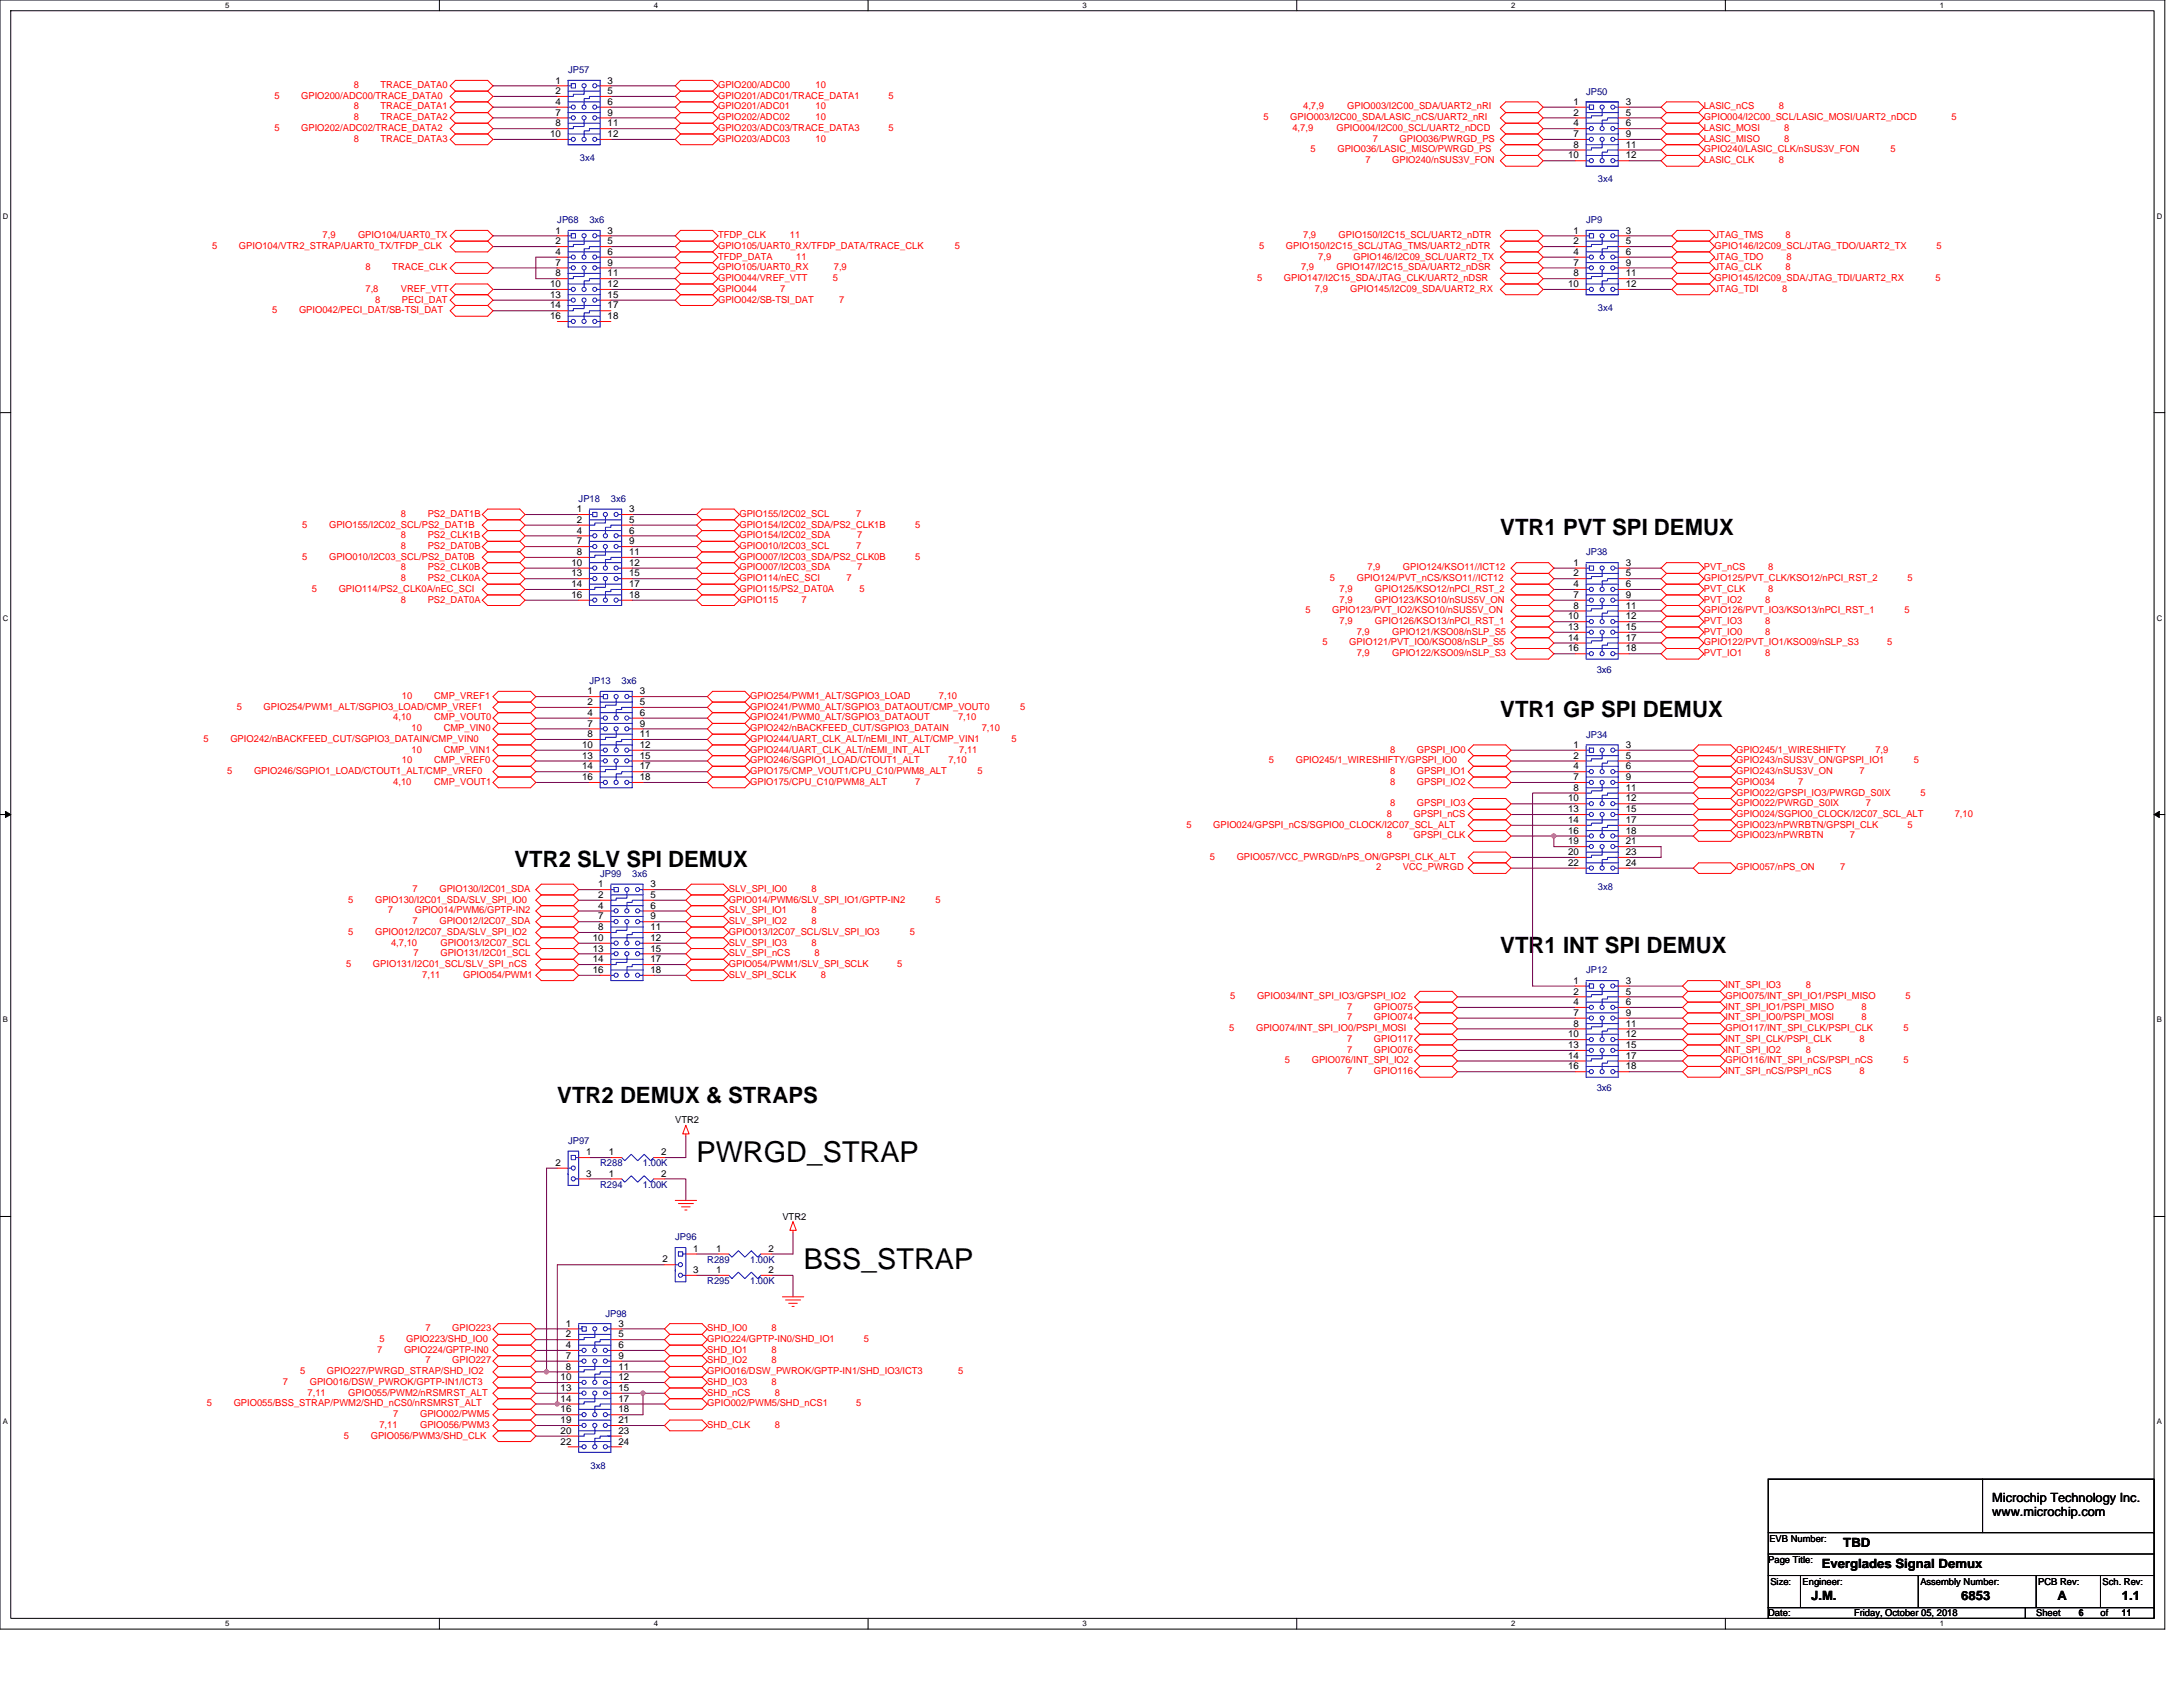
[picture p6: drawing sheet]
<svg xmlns="http://www.w3.org/2000/svg" width="279mm" height="216mm" viewBox="0 0 279 216" stroke-linecap="round" stroke-linejoin="round" font-family="sans-serif">
<defs><g id="words">
<g font-size="3.7">
<text x="89.2" y="148.7">PWRGD_STRAP</text>
<text x="102.9" y="162.4">BSS_STRAP</text>
</g>
<g font-size="2.9">
<text x="192" y="68.5">VTR1 PVT SPI DEMUX</text>
<text x="192" y="91.8">VTR1 GP SPI DEMUX</text>
<text x="65.8" y="111">VTR2 SLV SPI DEMUX</text>
<text x="192" y="122">VTR1 INT SPI DEMUX</text>
<text x="71.3" y="141.2">VTR2 DEMUX &amp; STRAPS</text>
</g>
<g font-size="1.6">
<text x="235.9" y="197.9">TBD</text>
<text x="255" y="192.3">Microchip Technology Inc.</text>
<text x="255" y="194">www.microchip.com</text>
<text x="233.2" y="200.7">Everglades Signal Demux</text>
<text x="231.8" y="204.8">J.M.</text>
<text x="251" y="204.8">6853</text>
<text x="263.4" y="204.8">A</text>
<text x="271.6" y="204.8">1.1</text>
</g>
<g font-size="1.2" fill="#f00">
<text x="45.3" y="11.3">8</text>
<text x="48.7" y="11.3">TRACE_DATA0</text>
<text x="91.9" y="11.3">GPIO200/ADC00</text>
<text x="104.4" y="11.3">10</text>
<text x="35.1" y="12.7">5</text>
<text x="35.1" y="16.8">5</text>
<text x="38.5" y="12.7">GPIO200/ADC00/TRACE_DATA0</text>
<text x="38.5" y="16.8">GPIO202/ADC02/TRACE_DATA2</text>
<text x="45.3" y="14">8</text>
<text x="45.3" y="15.4">8</text>
<text x="48.7" y="14">TRACE_DATA1</text>
<text x="48.7" y="15.4">TRACE_DATA2</text>
<text x="91.9" y="15.4">GPIO202/ADC02</text>
<text x="91.9" y="14">GPIO201/ADC01</text>
<text x="91.9" y="12.7">GPIO201/ADC01/TRACE_DATA1</text>
<text x="91.9" y="16.8">GPIO203/ADC03/TRACE_DATA3</text>
<text x="104.4" y="15.4">10</text>
<text x="104.4" y="14">10</text>
<text x="113.7" y="12.7">5</text>
<text x="113.7" y="16.8">5</text>
<text x="161.7" y="15.4">5</text>
<text x="165.1" y="15.4">GPIO003/I2C00_SDA/LASIC_nCS/UART2_nRI</text>
<text x="165.4" y="16.8">4,7,9</text>
<text x="166.8" y="14">4,7,9</text>
<text x="171" y="16.8">GPIO004/I2C00_SCL/UART2_nDCD</text>
<text x="172.4" y="14">GPIO003/I2C00_SDA/UART2_nRI</text>
<text x="218.1" y="14">LASIC_nCS</text>
<text x="218.1" y="16.8">LASIC_MOSI</text>
<text x="218.1" y="15.4">GPIO004/I2C00_SCL/LASIC_MOSI/UART2_nDCD</text>
<text x="227.7" y="14">8</text>
<text x="228.4" y="16.8">8</text>
<text x="249.8" y="15.4">5</text>
<text x="45.3" y="18.1">8</text>
<text x="48.7" y="18.1">TRACE_DATA3</text>
<text x="91.9" y="18.1">GPIO203/ADC03</text>
<text x="104.4" y="18.1">10</text>
<text x="167.7" y="19.5">5</text>
<text x="171.2" y="19.5">GPIO036/LASIC_MISO/PWRGD_PS</text>
<text x="174.8" y="20.9">7</text>
<text x="175.7" y="18.1">7</text>
<text x="178.2" y="20.9">GPIO240/nSUS3V_FON</text>
<text x="179.1" y="18.1">GPIO036/PWRGD_PS</text>
<text x="218.1" y="19.5">GPIO240/LASIC_CLK/nSUS3V_FON</text>
<text x="218.1" y="18.1">LASIC_MISO</text>
<text x="218.1" y="20.9">LASIC_CLK</text>
<text x="227.7" y="20.9">8</text>
<text x="228.4" y="18.1">8</text>
<text x="242" y="19.5">5</text>
<text x="27.2" y="31.9">5</text>
<text x="30.6" y="31.9">GPIO104/VTR2_STRAP/UART0_TX/TFDP_CLK</text>
<text x="41.3" y="30.5">7,9</text>
<text x="45.8" y="30.5">GPIO104/UART0_TX</text>
<text x="46.8" y="34.6">8</text>
<text x="50.2" y="34.6">TRACE_CLK</text>
<text x="91.9" y="31.9">GPIO105/UART0_RX/TFDP_DATA/TRACE_CLK</text>
<text x="91.9" y="33.2">TFDP_DATA</text>
<text x="91.9" y="30.5">TFDP_CLK</text>
<text x="91.9" y="34.6">GPIO105/UART0_RX</text>
<text x="91.9" y="36">GPIO044/VREF_VTT</text>
<text x="101.1" y="30.5">11</text>
<text x="101.9" y="33.2">11</text>
<text x="106.6" y="36">5</text>
<text x="106.7" y="34.6">7,9</text>
<text x="122.2" y="31.9">5</text>
<text x="160.9" y="36">5</text>
<text x="161.2" y="31.9">5</text>
<text x="164.3" y="36">GPIO147/I2C15_SDA/JTAG_CLK/UART2_nDSR</text>
<text x="164.6" y="31.9">GPIO150/I2C15_SCL/JTAG_TMS/UART2_nDTR</text>
<text x="166.5" y="34.6">7,9</text>
<text x="166.8" y="30.5">7,9</text>
<text x="168.7" y="33.2">7,9</text>
<text x="171" y="34.6">GPIO147/I2C15_SDA/UART2_nDSR</text>
<text x="171.3" y="30.5">GPIO150/I2C15_SCL/UART2_nDTR</text>
<text x="173.2" y="33.2">GPIO146/I2C09_SCL/UART2_TX</text>
<text x="219.5" y="36">GPIO145/I2C09_SDA/JTAG_TDI/UART2_RX</text>
<text x="219.5" y="31.9">GPIO146/I2C09_SCL/JTAG_TDO/UART2_TX</text>
<text x="219.5" y="30.5">JTAG_TMS</text>
<text x="219.5" y="33.2">JTAG_TDO</text>
<text x="219.5" y="34.6">JTAG_CLK</text>
<text x="228.5" y="34.6">8</text>
<text x="228.5" y="30.5">8</text>
<text x="228.6" y="33.2">8</text>
<text x="247.7" y="36">5</text>
<text x="247.9" y="31.9">5</text>
<text x="34.8" y="40.1">5</text>
<text x="38.3" y="40.1">GPIO042/PECI_DAT/SB-TSI_DAT</text>
<text x="46.8" y="37.3">7,8</text>
<text x="48" y="38.7">8</text>
<text x="51.3" y="37.3">VREF_VTT</text>
<text x="51.4" y="38.7">PECI_DAT</text>
<text x="91.9" y="38.7">GPIO042/SB-TSI_DAT</text>
<text x="91.9" y="37.3">GPIO044</text>
<text x="99.9" y="37.3">7</text>
<text x="107.4" y="38.7">7</text>
<text x="168.3" y="37.3">7,9</text>
<text x="172.8" y="37.3">GPIO145/I2C09_SDA/UART2_RX</text>
<text x="219.5" y="37.3">JTAG_TDI</text>
<text x="228.1" y="37.3">8</text>
<text x="38.7" y="71.6">5</text>
<text x="38.7" y="67.5">5</text>
<text x="42.1" y="71.6">GPIO010/I2C03_SCL/PS2_DAT0B</text>
<text x="42.1" y="67.5">GPIO155/I2C02_SCL/PS2_DAT1B</text>
<text x="51.3" y="70.3">8</text>
<text x="51.3" y="68.9">8</text>
<text x="51.3" y="66.1">8</text>
<text x="54.7" y="70.3">PS2_DAT0B</text>
<text x="54.7" y="68.9">PS2_CLK1B</text>
<text x="54.7" y="66.1">PS2_DAT1B</text>
<text x="94.6" y="71.6">GPIO007/I2C03_SDA/PS2_CLK0B</text>
<text x="94.6" y="67.5">GPIO154/I2C02_SDA/PS2_CLK1B</text>
<text x="94.6" y="70.3">GPIO010/I2C03_SCL</text>
<text x="94.6" y="68.9">GPIO154/I2C02_SDA</text>
<text x="94.6" y="66.1">GPIO155/I2C02_SCL</text>
<text x="109.6" y="70.3">7</text>
<text x="109.6" y="66.1">7</text>
<text x="109.7" y="68.9">7</text>
<text x="117.1" y="71.6">5</text>
<text x="117.1" y="67.5">5</text>
<text x="39.9" y="75.7">5</text>
<text x="43.3" y="75.7">GPIO114/PS2_CLK0A/nEC_SCI</text>
<text x="51.3" y="73">8</text>
<text x="51.3" y="77.1">8</text>
<text x="51.3" y="74.4">8</text>
<text x="54.7" y="73">PS2_CLK0B</text>
<text x="54.7" y="77.1">PS2_DAT0A</text>
<text x="54.7" y="74.4">PS2_CLK0A</text>
<text x="94.6" y="73">GPIO007/I2C03_SDA</text>
<text x="94.6" y="74.4">GPIO114/nEC_SCI</text>
<text x="94.6" y="77.1">GPIO115</text>
<text x="94.6" y="75.7">GPIO115/PS2_DAT0A</text>
<text x="102.6" y="77.1">7</text>
<text x="108.4" y="74.4">7</text>
<text x="109.7" y="73">7</text>
<text x="110" y="75.7">5</text>
<text x="170.2" y="74.4">5</text>
<text x="171.5" y="77.1">7,9</text>
<text x="171.5" y="75.7">7,9</text>
<text x="173.7" y="74.4">GPIO124/PVT_nCS/KSO11//ICT12</text>
<text x="175" y="73">7,9</text>
<text x="176" y="77.1">GPIO123/KSO10/nSUS5V_ON</text>
<text x="176" y="75.7">GPIO125/KSO12/nPCI_RST_2</text>
<text x="179.6" y="73">GPIO124/KSO11//ICT12</text>
<text x="218.1" y="73">PVT_nCS</text>
<text x="218.1" y="75.7">PVT_CLK</text>
<text x="218.1" y="77.1">PVT_IO2</text>
<text x="218.1" y="74.4">GPIO125/PVT_CLK/KSO12/nPCI_RST_2</text>
<text x="225.9" y="77.1">8</text>
<text x="226.3" y="73">8</text>
<text x="226.3" y="75.7">8</text>
<text x="244.2" y="74.4">5</text>
<text x="167.1" y="78.5">5</text>
<text x="169.3" y="82.6">5</text>
<text x="170.5" y="78.5">GPIO123/PVT_IO2/KSO10/nSUS5V_ON</text>
<text x="171.5" y="79.9">7,9</text>
<text x="172.7" y="82.6">GPIO121/PVT_IO0/KSO08/nSLP_S5</text>
<text x="173.7" y="81.2">7,9</text>
<text x="173.7" y="84">7,9</text>
<text x="176" y="79.9">GPIO126/KSO13/nPCI_RST_1</text>
<text x="178.2" y="81.2">GPIO121/KSO08/nSLP_S5</text>
<text x="178.2" y="84">GPIO122/KSO09/nSLP_S3</text>
<text x="218.1" y="81.2">PVT_IO0</text>
<text x="218.1" y="84">PVT_IO1</text>
<text x="218.1" y="79.9">PVT_IO3</text>
<text x="218.1" y="82.6">GPIO122/PVT_IO1/KSO09/nSLP_S3</text>
<text x="218.1" y="78.5">GPIO126/PVT_IO3/KSO13/nPCI_RST_1</text>
<text x="225.9" y="81.2">8</text>
<text x="225.9" y="84">8</text>
<text x="225.9" y="79.9">8</text>
<text x="241.5" y="82.6">5</text>
<text x="243.7" y="78.5">5</text>
<text x="51.4" y="89.5">10</text>
<text x="55.6" y="89.5">CMP_VREF1</text>
<text x="96" y="89.5">GPIO254/PWM1_ALT/SGPIO3_LOAD</text>
<text x="120.2" y="89.5">7,10</text>
<text x="26.1" y="95">5</text>
<text x="29.5" y="95">GPIO242/nBACKFEED_CUT/SGPIO3_DATAIN/CMP_VIN0</text>
<text x="30.3" y="90.8">5</text>
<text x="33.7" y="90.8">GPIO254/PWM1_ALT/SGPIO3_LOAD/CMP_VREF1</text>
<text x="50.3" y="92.2">4,10</text>
<text x="52.7" y="93.6">10</text>
<text x="55.6" y="92.2">CMP_VOUT0</text>
<text x="56.8" y="93.6">CMP_VIN0</text>
<text x="96" y="93.6">GPIO242/nBACKFEED_CUT/SGPIO3_DATAIN</text>
<text x="96" y="92.2">GPIO241/PWM0_ALT/SGPIO3_DATAOUT</text>
<text x="96" y="95">GPIO244/UART_CLK_ALT/nEMI_INT_ALT/CMP_VIN1</text>
<text x="96" y="90.8">GPIO241/PWM0_ALT/SGPIO3_DATAOUT/CMP_VOUT0</text>
<text x="122.6" y="92.2">7,10</text>
<text x="125.6" y="93.6">7,10</text>
<text x="129.5" y="95">5</text>
<text x="130.6" y="90.8">5</text>
<text x="29.1" y="99.1">5</text>
<text x="32.5" y="99.1">GPIO246/SGPIO1_LOAD/CTOUT1_ALT/CMP_VREF0</text>
<text x="50.3" y="100.4">4,10</text>
<text x="51.4" y="97.7">10</text>
<text x="52.7" y="96.3">10</text>
<text x="55.6" y="100.4">CMP_VOUT1</text>
<text x="55.6" y="97.7">CMP_VREF0</text>
<text x="56.8" y="96.3">CMP_VIN1</text>
<text x="96" y="97.7">GPIO246/SGPIO1_LOAD/CTOUT1_ALT</text>
<text x="96" y="100.4">GPIO175/CPU_C10/PWM8_ALT</text>
<text x="96" y="96.3">GPIO244/UART_CLK_ALT/nEMI_INT_ALT</text>
<text x="96" y="99.1">GPIO175/CMP_VOUT1/CPU_C10/PWM8_ALT</text>
<text x="117.1" y="100.4">7</text>
<text x="121.4" y="97.7">7,10</text>
<text x="122.8" y="96.3">7,11</text>
<text x="125.1" y="99.1">5</text>
<text x="162.4" y="97.7">5</text>
<text x="165.8" y="97.7">GPIO245/1_WIRESHIFTY/GPSPI_IO0</text>
<text x="177.9" y="96.3">8</text>
<text x="177.9" y="99.1">8</text>
<text x="177.9" y="100.4">8</text>
<text x="181.3" y="96.3">GPSPI_IO0</text>
<text x="181.3" y="99.1">GPSPI_IO1</text>
<text x="181.3" y="100.4">GPSPI_IO2</text>
<text x="222.2" y="101.8">GPIO022/GPSPI_IO3/PWRGD_S0IX</text>
<text x="222.2" y="97.7">GPIO243/nSUS3V_ON/GPSPI_IO1</text>
<text x="222.2" y="96.3">GPIO245/1_WIRESHIFTY</text>
<text x="222.2" y="99.1">GPIO243/nSUS3V_ON</text>
<text x="222.2" y="100.4">GPIO034</text>
<text x="230.2" y="100.4">7</text>
<text x="238" y="99.1">7</text>
<text x="240" y="96.3">7,9</text>
<text x="245" y="97.7">5</text>
<text x="245.8" y="101.8">5</text>
<text x="151.8" y="105.9">5</text>
<text x="155.3" y="105.9">GPIO024/GPSPI_nCS/SGPIO0_CLOCK/I2C07_SCL_ALT</text>
<text x="177.5" y="104.5">8</text>
<text x="177.5" y="107.3">8</text>
<text x="177.9" y="103.2">8</text>
<text x="180.9" y="104.5">GPSPI_nCS</text>
<text x="180.9" y="107.3">GPSPI_CLK</text>
<text x="181.3" y="103.2">GPSPI_IO3</text>
<text x="222.2" y="105.9">GPIO023/nPWRBTN/GPSPI_CLK</text>
<text x="222.2" y="103.2">GPIO022/PWRGD_S0IX</text>
<text x="222.2" y="104.5">GPIO024/SGPIO0_CLOCK/I2C07_SCL_ALT</text>
<text x="222.2" y="107.3">GPIO023/nPWRBTN</text>
<text x="236.7" y="107.3">7</text>
<text x="238.8" y="103.2">7</text>
<text x="244.2" y="105.9">5</text>
<text x="250.2" y="104.5">7,10</text>
<text x="154.9" y="110">5</text>
<text x="158.3" y="110">GPIO057/VCC_PWRGD/nPS_ON/GPSPI_CLK_ALT</text>
<text x="176.1" y="111.4">2</text>
<text x="179.6" y="111.4">VCC_PWRGD</text>
<text x="222.2" y="111.4">GPIO057/nPS_ON</text>
<text x="235.5" y="111.4">7</text>
<text x="44.6" y="119.6">5</text>
<text x="44.6" y="115.5">5</text>
<text x="48" y="119.6">GPIO012/I2C07_SDA/SLV_SPI_IO2</text>
<text x="48" y="115.5">GPIO130/I2C01_SDA/SLV_SPI_IO0</text>
<text x="49.7" y="116.9">7</text>
<text x="52.8" y="118.3">7</text>
<text x="52.8" y="114.2">7</text>
<text x="53.1" y="116.9">GPIO014/PWM6/GPTP-IN2</text>
<text x="56.2" y="118.3">GPIO012/I2C07_SDA</text>
<text x="56.2" y="114.2">GPIO130/I2C01_SDA</text>
<text x="93.3" y="118.3">SLV_SPI_IO2</text>
<text x="93.3" y="116.9">SLV_SPI_IO1</text>
<text x="93.3" y="114.2">SLV_SPI_IO0</text>
<text x="93.3" y="119.6">GPIO013/I2C07_SCL/SLV_SPI_IO3</text>
<text x="93.3" y="115.5">GPIO014/PWM6/SLV_SPI_IO1/GPTP-IN2</text>
<text x="103.8" y="118.3">8</text>
<text x="103.8" y="116.9">8</text>
<text x="103.8" y="114.2">8</text>
<text x="116.5" y="119.6">5</text>
<text x="119.7" y="115.5">5</text>
<text x="44.3" y="123.7">5</text>
<text x="47.7" y="123.7">GPIO131/I2C01_SCL/SLV_SPI_nCS</text>
<text x="50.1" y="121">4,7,10</text>
<text x="52.9" y="122.4">7</text>
<text x="54" y="125.1">7,11</text>
<text x="56.4" y="122.4">GPIO131/I2C01_SCL</text>
<text x="56.4" y="121">GPIO013/I2C07_SCL</text>
<text x="59.3" y="125.1">GPIO054/PWM1</text>
<text x="93.3" y="121">SLV_SPI_IO3</text>
<text x="93.3" y="125.1">SLV_SPI_SCLK</text>
<text x="93.3" y="122.4">SLV_SPI_nCS</text>
<text x="93.3" y="123.7">GPIO054/PWM1/SLV_SPI_SCLK</text>
<text x="103.8" y="121">8</text>
<text x="104.2" y="122.4">8</text>
<text x="105.1" y="125.1">8</text>
<text x="114.8" y="123.7">5</text>
<text x="157.3" y="132">5</text>
<text x="157.5" y="127.9">5</text>
<text x="160.8" y="132">GPIO074/INT_SPI_IO0/PSPI_MOSI</text>
<text x="160.9" y="127.9">GPIO034/INT_SPI_IO3/GPSPI_IO2</text>
<text x="172.4" y="130.6">7</text>
<text x="172.4" y="129.2">7</text>
<text x="175.9" y="130.6">GPIO074</text>
<text x="175.9" y="129.2">GPIO075</text>
<text x="220.8" y="126.5">INT_SPI_IO3</text>
<text x="220.8" y="132">GPIO117/INT_SPI_CLK/PSPI_CLK</text>
<text x="220.8" y="127.9">GPIO075/INT_SPI_IO1/PSPI_MISO</text>
<text x="220.8" y="130.6">INT_SPI_IO0/PSPI_MOSI</text>
<text x="220.8" y="129.2">INT_SPI_IO1/PSPI_MISO</text>
<text x="231.1" y="126.5">8</text>
<text x="238.3" y="130.6">8</text>
<text x="238.3" y="129.2">8</text>
<text x="243.6" y="132">5</text>
<text x="243.9" y="127.9">5</text>
<text x="164.5" y="136.1">5</text>
<text x="167.9" y="136.1">GPIO076/INT_SPI_IO2</text>
<text x="172.4" y="137.5">7</text>
<text x="172.4" y="133.3">7</text>
<text x="172.4" y="134.7">7</text>
<text x="175.9" y="137.5">GPIO116</text>
<text x="175.9" y="133.3">GPIO117</text>
<text x="175.9" y="134.7">GPIO076</text>
<text x="220.8" y="136.1">GPIO116/INT_SPI_nCS/PSPI_nCS</text>
<text x="220.8" y="137.5">INT_SPI_nCS/PSPI_nCS</text>
<text x="220.8" y="133.3">INT_SPI_CLK/PSPI_CLK</text>
<text x="220.8" y="134.7">INT_SPI_IO2</text>
<text x="231.1" y="134.7">8</text>
<text x="238" y="137.5">8</text>
<text x="238" y="133.3">8</text>
<text x="243.6" y="136.1">5</text>
<text x="48.3" y="173.1">7</text>
<text x="48.6" y="171.7">5</text>
<text x="51.7" y="173.1">GPIO224/GPTP-IN0</text>
<text x="52" y="171.7">GPIO223/SHD_IO0</text>
<text x="54.5" y="170.4">7</text>
<text x="57.9" y="170.4">GPIO223</text>
<text x="90.5" y="170.4">SHD_IO0</text>
<text x="90.5" y="173.1">SHD_IO1</text>
<text x="90.5" y="171.7">GPIO224/GPTP-IN0/SHD_IO1</text>
<text x="98.8" y="170.4">8</text>
<text x="98.8" y="173.1">8</text>
<text x="110.6" y="171.7">5</text>
<text x="26.5" y="180">5</text>
<text x="29.9" y="180">GPIO055/BSS_STRAP/PWM2/SHD_nCS0/nRSMRST_ALT</text>
<text x="36.2" y="177.2">7</text>
<text x="38.4" y="175.9">5</text>
<text x="39.4" y="178.6">7,11</text>
<text x="39.6" y="177.2">GPIO016/DSW_PWROK/GPTP-IN1/ICT3</text>
<text x="41.8" y="175.9">GPIO227/PWRGD_STRAP/SHD_IO2</text>
<text x="44.6" y="178.6">GPIO055/PWM2/nRSMRST_ALT</text>
<text x="54.5" y="174.5">7</text>
<text x="57.9" y="174.5">GPIO227</text>
<text x="90.5" y="174.5">SHD_IO2</text>
<text x="90.5" y="177.2">SHD_IO3</text>
<text x="90.5" y="175.9">GPIO016/DSW_PWROK/GPTP-IN1/SHD_IO3/ICT3</text>
<text x="90.5" y="178.6">SHD_nCS</text>
<text x="90.5" y="180">GPIO002/PWM5/SHD_nCS1</text>
<text x="98.8" y="174.5">8</text>
<text x="98.8" y="177.2">8</text>
<text x="99.2" y="178.6">8</text>
<text x="109.6" y="180">5</text>
<text x="122.6" y="175.9">5</text>
<text x="44" y="184.1">5</text>
<text x="47.5" y="184.1">GPIO056/PWM3/SHD_CLK</text>
<text x="48.6" y="182.7">7,11</text>
<text x="50.3" y="181.4">7</text>
<text x="53.8" y="182.7">GPIO056/PWM3</text>
<text x="53.8" y="181.4">GPIO002/PWM5</text>
<text x="90.5" y="182.7">SHD_CLK</text>
<text x="99.2" y="182.7">8</text>
</g>
<g font-size="1.2">
<text x="71.1" y="10.7">1</text>
<text x="77.8" y="10.7">3</text>
<text x="70.4" y="17.5">10</text>
<text x="71.1" y="13.4">4</text>
<text x="71.1" y="12">2</text>
<text x="71.1" y="14.8">7</text>
<text x="71.1" y="16.2">8</text>
<text x="77.8" y="12">5</text>
<text x="77.8" y="13.4">6</text>
<text x="77.8" y="14.8">9</text>
<text x="77.8" y="17.5">12</text>
<text x="77.8" y="16.2">11</text>
<text x="201.4" y="13.4">1</text>
<text x="201.4" y="16.2">4</text>
<text x="201.4" y="14.8">2</text>
<text x="201.4" y="17.5">7</text>
<text x="208.1" y="13.4">3</text>
<text x="208.1" y="14.8">5</text>
<text x="208.1" y="16.2">6</text>
<text x="208.1" y="17.5">9</text>
<text x="200.7" y="20.3">10</text>
<text x="201.4" y="18.9">8</text>
<text x="208.1" y="20.3">12</text>
<text x="208.1" y="18.9">11</text>
<text x="71.1" y="29.9">1</text>
<text x="77.8" y="29.9">3</text>
<text x="201.4" y="29.9">1</text>
<text x="208.1" y="29.9">3</text>
<text x="71.1" y="32.6">4</text>
<text x="71.1" y="31.3">2</text>
<text x="71.1" y="34">7</text>
<text x="71.1" y="35.4">8</text>
<text x="77.8" y="31.3">5</text>
<text x="77.8" y="32.6">6</text>
<text x="77.8" y="34">9</text>
<text x="77.8" y="35.4">11</text>
<text x="201.4" y="32.6">4</text>
<text x="201.4" y="31.3">2</text>
<text x="201.4" y="34">7</text>
<text x="201.4" y="35.4">8</text>
<text x="208.1" y="31.3">5</text>
<text x="208.1" y="32.6">6</text>
<text x="208.1" y="34">9</text>
<text x="208.1" y="35.4">11</text>
<text x="70.4" y="36.7">10</text>
<text x="70.4" y="38.1">13</text>
<text x="70.4" y="39.5">14</text>
<text x="70.4" y="40.9">16</text>
<text x="77.8" y="36.7">12</text>
<text x="77.8" y="38.1">15</text>
<text x="77.8" y="39.5">17</text>
<text x="77.8" y="40.9">18</text>
<text x="200.7" y="36.7">10</text>
<text x="208.1" y="36.7">12</text>
<text x="73.8" y="65.6">1</text>
<text x="80.5" y="65.6">3</text>
<text x="73.8" y="68.3">4</text>
<text x="73.8" y="66.9">2</text>
<text x="73.8" y="69.7">7</text>
<text x="73.8" y="71">8</text>
<text x="80.5" y="66.9">5</text>
<text x="80.5" y="68.3">6</text>
<text x="80.5" y="69.7">9</text>
<text x="80.5" y="71">11</text>
<text x="73.1" y="72.4">10</text>
<text x="73.1" y="73.8">13</text>
<text x="73.1" y="75.1">14</text>
<text x="73.1" y="76.5">16</text>
<text x="80.5" y="72.4">12</text>
<text x="80.5" y="73.8">15</text>
<text x="80.5" y="75.1">17</text>
<text x="80.5" y="76.5">18</text>
<text x="201.4" y="72.4">1</text>
<text x="201.4" y="75.1">4</text>
<text x="201.4" y="73.8">2</text>
<text x="201.4" y="76.5">7</text>
<text x="201.4" y="77.9">8</text>
<text x="208.1" y="72.4">3</text>
<text x="208.1" y="73.8">5</text>
<text x="208.1" y="75.1">6</text>
<text x="208.1" y="76.5">9</text>
<text x="208.1" y="77.9">11</text>
<text x="200.7" y="79.3">10</text>
<text x="200.7" y="80.6">13</text>
<text x="200.7" y="82">14</text>
<text x="200.7" y="83.4">16</text>
<text x="208.1" y="79.3">12</text>
<text x="208.1" y="80.6">15</text>
<text x="208.1" y="82">17</text>
<text x="208.1" y="83.4">18</text>
<text x="75.2" y="88.9">1</text>
<text x="81.9" y="88.9">3</text>
<text x="74.5" y="95.7">10</text>
<text x="75.2" y="91.6">4</text>
<text x="75.2" y="90.2">2</text>
<text x="75.2" y="93">7</text>
<text x="75.2" y="94.3">8</text>
<text x="81.9" y="90.2">5</text>
<text x="81.9" y="91.6">6</text>
<text x="81.9" y="93">9</text>
<text x="81.9" y="95.7">12</text>
<text x="81.9" y="94.3">11</text>
<text x="201.4" y="95.7">1</text>
<text x="208.1" y="95.7">3</text>
<text x="74.5" y="97.1">13</text>
<text x="74.5" y="98.5">14</text>
<text x="74.5" y="99.8">16</text>
<text x="81.9" y="97.1">15</text>
<text x="81.9" y="98.5">17</text>
<text x="81.9" y="99.8">18</text>
<text x="201.4" y="98.5">4</text>
<text x="201.4" y="97.1">2</text>
<text x="201.4" y="99.8">7</text>
<text x="201.4" y="101.2">8</text>
<text x="208.1" y="97.1">5</text>
<text x="208.1" y="98.5">6</text>
<text x="208.1" y="99.8">9</text>
<text x="208.1" y="101.2">11</text>
<text x="200.7" y="102.6">10</text>
<text x="200.7" y="103.9">13</text>
<text x="200.7" y="105.3">14</text>
<text x="200.7" y="106.7">16</text>
<text x="208.1" y="102.6">12</text>
<text x="208.1" y="103.9">15</text>
<text x="208.1" y="105.3">17</text>
<text x="208.1" y="106.7">18</text>
<text x="76.6" y="113.6">1</text>
<text x="83.2" y="113.6">3</text>
<text x="200.7" y="110.8">22</text>
<text x="200.7" y="108.1">19</text>
<text x="200.7" y="109.4">20</text>
<text x="208.1" y="108.1">21</text>
<text x="208.1" y="109.4">23</text>
<text x="208.1" y="110.8">24</text>
<text x="76.6" y="116.3">4</text>
<text x="76.6" y="114.9">2</text>
<text x="76.6" y="117.7">7</text>
<text x="76.6" y="119">8</text>
<text x="83.2" y="114.9">5</text>
<text x="83.2" y="116.3">6</text>
<text x="83.2" y="117.7">9</text>
<text x="83.2" y="119">11</text>
<text x="75.9" y="120.4">10</text>
<text x="75.9" y="121.8">13</text>
<text x="75.9" y="123.1">14</text>
<text x="75.9" y="124.5">16</text>
<text x="83.2" y="120.4">12</text>
<text x="83.2" y="121.8">15</text>
<text x="83.2" y="123.1">17</text>
<text x="83.2" y="124.5">18</text>
<text x="201.4" y="125.9">1</text>
<text x="208.1" y="125.9">3</text>
<text x="201.4" y="128.6">4</text>
<text x="201.4" y="127.3">2</text>
<text x="201.4" y="130">7</text>
<text x="201.4" y="131.4">8</text>
<text x="208.1" y="127.3">5</text>
<text x="208.1" y="128.6">6</text>
<text x="208.1" y="130">9</text>
<text x="208.1" y="131.4">11</text>
<text x="200.7" y="132.8">10</text>
<text x="200.7" y="134.1">13</text>
<text x="200.7" y="135.5">14</text>
<text x="200.7" y="136.9">16</text>
<text x="208.1" y="132.8">12</text>
<text x="208.1" y="134.1">15</text>
<text x="208.1" y="135.5">17</text>
<text x="208.1" y="136.9">18</text>
<text x="86.4" y="143.8">VTR2</text>
<text x="71.1" y="149.2">2</text>
<text x="75" y="147.8">1</text>
<text x="77.9" y="147.8">1</text>
<text x="84.6" y="147.8">2</text>
<text x="75" y="150.6">3</text>
<text x="77.9" y="150.6">1</text>
<text x="84.6" y="150.6">2</text>
<text x="84.8" y="161.6">2</text>
<text x="88.7" y="160.2">1</text>
<text x="91.7" y="160.2">1</text>
<text x="98.3" y="160.2">2</text>
<text x="100.1" y="156.1">VTR2</text>
<text x="88.7" y="162.9">3</text>
<text x="91.7" y="162.9">1</text>
<text x="98.3" y="162.9">2</text>
<text x="72.4" y="169.8">1</text>
<text x="72.4" y="172.5">4</text>
<text x="72.4" y="171.2">2</text>
<text x="72.4" y="173.9">7</text>
<text x="79.1" y="169.8">3</text>
<text x="79.1" y="171.2">5</text>
<text x="79.1" y="172.5">6</text>
<text x="79.1" y="173.9">9</text>
<text x="71.8" y="176.6">10</text>
<text x="71.8" y="178">13</text>
<text x="71.8" y="179.4">14</text>
<text x="72.4" y="175.3">8</text>
<text x="79.1" y="176.6">12</text>
<text x="79.1" y="175.3">11</text>
<text x="79.1" y="178">15</text>
<text x="79.1" y="179.4">17</text>
<text x="71.8" y="180.8">16</text>
<text x="71.8" y="184.9">22</text>
<text x="71.8" y="182.1">19</text>
<text x="71.8" y="183.5">20</text>
<text x="79.1" y="180.8">18</text>
<text x="79.1" y="182.1">21</text>
<text x="79.1" y="183.5">23</text>
<text x="79.1" y="184.9">24</text>
<text x="226.5" y="197.4">EVB Number:</text>
<text x="226.3" y="200">Page Title:</text>
<text x="226.6" y="202.9">Size:</text>
<text x="230.7" y="202.9">Engineer:</text>
<text x="245.8" y="202.9">Assembly Number:</text>
<text x="260.9" y="202.9">PCB Rev:</text>
<text x="269.1" y="202.9">Sch. Rev:</text>
<text x="226.3" y="206.9">Date:</text>
<text x="237.3" y="206.9">Friday, October 05, 2018</text>
<text x="260.6" y="206.9">Sheet</text>
<text x="266.1" y="206.9">6</text>
<text x="268.8" y="206.9">of</text>
<text x="271.6" y="206.9">11</text>
</g>
<g font-size="1.2" fill="#000080">
<text x="72.7" y="9.4">JP57</text>
<text x="203" y="12.1">JP50</text>
<text x="74.2" y="20.6">3x4</text>
<text x="204.5" y="23.3">3x4</text>
<text x="71.3" y="28.6">JP68</text>
<text x="75.4" y="28.6">3x6</text>
<text x="203" y="28.6">JP9</text>
<text x="204.5" y="39.8">3x4</text>
<text x="74.1" y="64.2">JP18</text>
<text x="78.2" y="64.2">3x6</text>
<text x="203" y="71.1">JP38</text>
<text x="75.4" y="87.5">JP13</text>
<text x="79.6" y="87.5">3x6</text>
<text x="204.4" y="86.2">3x6</text>
<text x="203" y="94.4">JP34</text>
<text x="76.8" y="112.2">JP99</text>
<text x="80.9" y="112.2">3x6</text>
<text x="204.5" y="113.9">3x8</text>
<text x="203" y="124.6">JP12</text>
<text x="204.4" y="139.7">3x6</text>
<text x="72.7" y="146.4">JP97</text>
<text x="76.8" y="149.3">R288</text>
<text x="82.3" y="149.3">1.00K</text>
<text x="76.8" y="152">R294</text>
<text x="82.3" y="152">1.00K</text>
<text x="86.4" y="158.7">JP96</text>
<text x="90.5" y="161.6">R289</text>
<text x="96" y="161.6">1.00K</text>
<text x="90.5" y="164.3">R295</text>
<text x="96" y="164.3">1.00K</text>
<text x="77.5" y="168.6">JP98</text>
<text x="75.6" y="187.9">3x8</text>
</g>
<g font-size="1">
<text x="28.8" y="1">5</text>
<text x="83.7" y="1">4</text>
<text x="138.5" y="1">3</text>
<text x="193.4" y="1">2</text>
<text x="248.3" y="1">1</text>
<text x=".4" y="28">D</text>
<text x="276.1" y="28">D</text>
<text x=".4" y="79.4">C</text>
<text x="276.1" y="79.4">C</text>
<text x=".4" y="130.9">B</text>
<text x="276.1" y="130.9">B</text>
<text x=".4" y="182.3">A</text>
<text x="276.1" y="182.3">A</text>
<text x="28.8" y="208.2">5</text>
<text x="83.7" y="208.2">4</text>
<text x="138.5" y="208.2">3</text>
<text x="193.4" y="208.2">2</text>
<text x="248.3" y="208.2">1</text>
</g>
</g></defs>
<path d="M0 0h277.1v208.5h-277.1zM1.4 1.4h274.3v205.7h-274.3z" fill="none" stroke="#000" stroke-width=".13"/>
<g fill="#fff">
<path d="M28.8 .1h.6v1.1h-.6z"/>
<path d="M28.8 207.3h.6v1.1h-.6z"/>
</g>
<path d="M56.2 0v1.4M56.2 207.1v1.4" fill="none" stroke="#000" stroke-width=".13"/>
<g fill="#fff">
<path d="M83.7 .1h.5v1.1h-.5z"/>
<path d="M83.7 207.3h.5v1.1h-.5z"/>
</g>
<path d="M111.1 0v1.4M111.1 207.1v1.4" fill="none" stroke="#000" stroke-width=".13"/>
<g fill="#fff">
<path d="M138.5 .1h.6v1.1h-.6z"/>
<path d="M138.5 207.3h.6v1.1h-.6z"/>
</g>
<path d="M166 0v1.4M166 207.1v1.4" fill="none" stroke="#000" stroke-width=".13"/>
<g fill="#fff">
<path d="M193.4 .1h.6v1.1h-.6z"/>
<path d="M193.4 207.3h.6v1.1h-.6z"/>
</g>
<path d="M220.8 0v1.4M220.8 207.1v1.4" fill="none" stroke="#000" stroke-width=".13"/>
<g fill="#fff">
<path d="M248.3 .1h.5v1.1h-.5z"/>
<path d="M248.3 207.3h.5v1.1h-.5z"/>
<path d="M.4 27.1h.7v1.1h-.7z"/>
<path d="M276.1 27.1h.7v1.1h-.7z"/>
<path d="M.4 78.5h.7v1.1h-.7z"/>
<path d="M276.1 78.5h.7v1.1h-.7z"/>
</g>
<path d="M0 52.8h1.4M275.7 52.8h1.4" fill="none" stroke="#000" stroke-width=".13"/>
<g fill="#fff">
<path d="M.4 130h.6v1.1h-.6z"/>
<path d="M276.1 130h.6v1.1h-.6z"/>
</g>
<path d="M0 104.2h1.4M275.7 104.2h1.4" fill="none" stroke="#000" stroke-width=".13"/>
<path d="M.7 103.8l.7 .4-.7 .4zM275.7 104.2l.7-.4v.8z" fill="#000" stroke="#000" stroke-width=".13"/>
<g fill="#fff">
<path d="M.4 181.4h.6v1.1h-.6z"/>
<path d="M276.1 181.4h.6v1.1h-.6z"/>
</g>
<g fill="none" stroke="#000" stroke-width=".13">
<path d="M0 155.7h1.4M275.7 155.7h1.4M226.3 189.3h49.4v16.4h-49.4zM226.3 198.9h49.4M226.3 196.2h49.4M253.7 189.3v6.9M226.3 205.7h32.9v1.4h-32.9zM226.3 201.6h49.4M230.4 201.6v4.1M245.5 201.6v4.1M259.2 205.7h16.5v1.4h-16.5zM260.6 201.6v4.1"/>
<path d="M268.8 201.6v4.1"/>
</g>
<g fill="none" stroke="#800040" stroke-width=".13">
<path d="M63.1 12.3h8.2M63.1 16.5h8.2M63.1 13.7h8.2M63.1 15.1h8.2M63.1 17.8h8.2M63.1 11h8.2M78.2 12.3h8.2M78.2 16.5h8.2M78.2 11h8.2M78.2 15.1h8.2M78.2 13.7h8.2M78.2 17.8h8.2"/>
<path d="M197.5 19.2h4.1M197.5 16.5h4.1M197.5 13.7h4.1M197.5 17.8h4.1M197.5 15.1h4.1M208.5 19.2h4.1M208.5 17.8h4.1M208.5 13.7h4.1M208.5 16.5h4.1M208.5 15.1h4.1M63.1 38.4h8.2M63.1 34.3h8.2"/>
<path d="M63.1 37h8.2M63.1 39.8h8.2M63.1 31.6h8.2M63.1 30.2h8.2M71.3 32.9h-2.7v2.8h2.7M78.2 38.4h8.2M78.2 37h8.2M78.2 34.3h8.2M78.2 35.7h8.2M78.2 31.6h8.2M78.2 32.9h8.2M78.2 30.2h8.2"/>
<path d="M197.5 20.6h4.1M197.5 35.7h4.1M197.5 37h4.1M197.5 32.9h4.1M197.5 30.2h4.1M197.5 34.3h4.1M197.5 31.6h4.1M208.5 20.6h4.1M208.5 35.7h5.5M208.5 37h5.5M208.5 34.3h5.5M208.5 30.2h5.5"/>
<path d="M208.5 32.9h5.5M208.5 31.6h5.5M67.2 67.2h6.9M67.2 71.3h6.9M67.2 75.4h6.9M67.2 65.8h6.9M67.2 68.6h6.9M67.2 72.7h6.9M67.2 70h6.9M67.2 74.1h6.9M67.2 76.8h6.9M80.9 67.2h8.3"/>
<path d="M80.9 71.3h8.3M80.9 75.4h8.3M80.9 65.8h8.3M80.9 68.6h8.3M80.9 72.7h8.3M80.9 70h8.3M80.9 74.1h8.3M80.9 76.8h8.3M198.9 78.2h2.7M198.9 74.1h2.7M198.9 75.4h2.7M198.9 76.8h2.7"/>
<path d="M198.9 72.7h2.7M198.9 79.6h2.7M208.5 78.2h4.1M208.5 74.1h4.1M208.5 76.8h4.1M208.5 75.4h4.1M208.5 79.6h4.1M208.5 72.7h4.1M68.6 91.9h6.8M68.6 96h6.8M68.6 93.3h6.8M68.6 97.4h6.8"/>
<path d="M68.6 90.5h6.8M68.6 94.6h6.8M68.6 98.8h6.8M68.6 89.2h6.8M82.3 90.5h8.2M82.3 94.6h8.2M82.3 98.8h8.2M82.3 89.2h8.2M82.3 91.9h8.2M82.3 96h8.2M82.3 93.3h8.2M82.3 97.4h8.2"/>
<path d="M193.4 97.4h8.2M193.4 96h8.2M193.4 98.8h8.2M198.9 82.3h2.7M198.9 80.9h2.7M198.9 83.7h2.7M208.5 96h8.2M208.5 98.8h8.2M208.5 82.3h4.1M208.5 83.7h4.1M208.5 80.9h4.1M208.5 97.4h8.2"/>
<path d="M68.6 100.1h6.8M74.1 119.3h2.7M74.1 115.2h2.7M74.1 116.6h2.7M74.1 118h2.7M74.1 113.9h2.7M82.3 100.1h8.2M83.7 119.3h4.1M83.7 115.2h4.1M83.7 118h4.1M83.7 116.6h4.1M83.7 113.9h4.1"/>
<path d="M193.4 107h5.5M193.4 105.6h8.2M193.4 109.7h8.2M193.4 104.2h8.2M193.4 102.9h8.2M193.4 111.1h8.2M193.4 100.1h8.2M201.6 107h-2.7v1.4h2.7M201.6 101.5h-5.4v24.7h5.4M208.5 107h8.2M208.5 108.4h4.1v1.3h-4.1M208.5 104.2h8.2"/>
<path d="M208.5 102.9h8.2M208.5 111.1h8.2M208.5 101.5h8.2M208.5 105.6h8.2M208.5 100.1h8.2M74.1 123.4h2.7M74.1 122.1h2.7M74.1 124.8h2.7M74.1 120.7h2.7M83.7 123.4h4.1M83.7 120.7h4.1M83.7 124.8h4.1"/>
<path d="M83.7 122.1h4.1M186.5 133.1h15.1M186.5 135.8h15.1M186.5 131.7h15.1M186.5 134.4h15.1M186.5 137.2h15.1M186.5 128.9h15.1M186.5 130.3h15.1M186.5 127.6h15.1M208.5 133.1h6.8M208.5 135.8h6.8M208.5 127.6h6.8"/>
<path d="M208.5 134.4h6.8M208.5 137.2h6.8M208.5 126.2h6.8M208.5 128.9h6.8M208.5 130.3h6.8M208.5 131.7h6.8M71.3 149.5h-1.3v26.1M75.4 148.1h2.8M75.4 150.9h2.8M85 150.9h2.8v2.7M87.8 145.4v2.7h-2.8M101.5 157.7v2.8h-2.7"/>
<path d="M68.6 179.7h2.7M68.6 170.1h4.1M68.6 172.8h4.1M68.6 174.2h4.1M68.6 176.9h4.1M68.6 178.3h4.1M68.6 175.6h1.4M68.6 171.4h4.1M70 175.6h2.7M71.3 179.7h1.4M79.6 178.3h2.7M79.6 170.1h5.4"/>
<path d="M79.6 172.8h5.4M79.6 174.2h5.4M79.6 176.9h5.4M79.6 175.6h5.4M79.6 179.7h5.4M79.6 171.4h5.4M82.3 178.3v2.8h-2.7M82.3 178.3h2.7M85 161.9h-13.7v17.8M89.2 160.5h2.7M89.2 163.2h2.7M98.8 163.2h2.7v2.8"/>
<path d="M68.6 181.1h4.1M68.6 182.4h4.1M68.6 183.8h4.1M79.6 182.4h5.4"/>
</g>
<g fill="#f0f" stroke="#f0f" stroke-width=".13">
<circle cx="198.9" cy="107" r=".27"/>
<circle cx="71.3" cy="179.7" r=".27"/>
<circle cx="82.3" cy="178.3" r=".27"/>
<circle cx="69.9" cy="175.6" r=".27"/>
</g>
<g fill="none" stroke="#f00" stroke-width=".13">
<path d="M58.3 11.7l-.7 .6 .7 .7M58.3 13h4.1M58.3 11.7h4.1M58.3 15.8l-.7 .7 .7 .6M58.3 15.8h4.1M58.3 17.1h4.1M58.3 11.7l-.7-.7 .7-.7h4.1l.7 .7-.7 .7M58.3 13l-.7 .7 .7 .7M58.3 14.4h4.1M58.3 14.4l-.7 .7 .7 .7M58.3 17.1l-.7 .7 .7 .7h4.1l.7-.7-.7-.7M62.4 11.7l.7 .6-.7 .7"/>
<path d="M62.4 15.8l.7 .7-.7 .6M62.4 13l.7 .7-.7 .7M62.4 14.4l.7 .7-.7 .7M71.3 11h1.4M71.3 13.7h1.4M71.3 12.3h1.4M71.3 15.1h1.4M71.3 16.5h1.4M71.3 17.8h1.4M76.8 11h1.4M76.8 12.3h1.4M76.8 13.7h1.4"/>
<path d="M76.8 15.1h1.4M76.8 17.8h1.4M76.8 16.5h1.4M87.1 11.7l-.7-.7 .7-.7h4.1l.7 .7-.7 .7M87.1 14.4l-.7 .7 .7 .7M87.1 13l-.7 .7 .7 .7M87.1 17.1l-.7 .7 .7 .7h4.1l.7-.7-.7-.7M87.1 11.7l-.7 .6 .7 .7M87.1 15.8l-.7 .7 .7 .6M87.1 11.7h4.1M87.1 14.4h4.1M87.1 15.8h4.1"/>
<path d="M87.1 13h4.1M87.1 17.1h4.1M91.2 14.4l.7 .7-.7 .7M91.2 13l.7 .7-.7 .7M91.2 11.7l.7 .6-.7 .7M91.2 15.8l.7 .7-.7 .6M192.7 14.4l-.7 .7 .7 .7M192.7 15.8h4.1M192.7 14.4h4.1M192.7 18.5l-.7 .7 .7 .7M192.7 19.9h4.1M192.7 18.5h4.1"/>
<path d="M192.7 14.4l-.7-.7 .7-.7h4.1l.7 .7-.7 .7M192.7 17.1l-.7 .7 .7 .7M192.7 17.1h4.1M192.7 15.8l-.7 .7 .7 .6M192.7 19.9l-.7 .7 .7 .7h4.1l.7-.7-.7-.7M196.8 14.4l.7 .7-.7 .7M196.8 18.5l.7 .7-.7 .7M196.8 17.1l.7 .7-.7 .7M196.8 15.8l.7 .7-.7 .6M201.6 13.7h1.4M201.6 16.5h1.4M201.6 15.1h1.4"/>
<path d="M201.6 17.8h1.4M201.6 19.2h1.4M207.1 13.7h1.4M207.1 15.1h1.4M207.1 16.5h1.4M207.1 17.8h1.4M207.1 19.2h1.4M213.3 18.5l-.7 .7 .7 .7M213.3 14.4l-.7-.7 .7-.7h4.1l.7 .7-.7 .7M213.3 17.1l-.7 .7 .7 .7M213.3 19.9l-.7 .7 .7 .7h4.1l.7-.7-.7-.7M213.3 15.8l-.7 .7 .7 .6"/>
<path d="M213.3 14.4l-.7 .7 .7 .7M213.3 19.9h4.1M213.3 18.5h4.1M213.3 14.4h4.1M213.3 17.1h4.1M213.3 15.8h4.1M217.4 18.5l.7 .7-.7 .7M217.4 17.1l.7 .7-.7 .7M217.4 15.8l.7 .7-.7 .6M217.4 14.4l.7 .7-.7 .7M57.6 34.3l.7-.7h4.1l.7 .7-.7 .7h-4.1zM58.3 30.9l-.7 .7 .7 .6h4.1l.7-.6-.7-.7"/>
<path d="M58.3 30.9h4.1M58.3 30.9l-.7-.7 .7-.7h4.1l.7 .7-.7 .7M58.3 37.7l-.7 .7 .7 .7M58.3 37.7h4.1M58.3 39.1h4.1M58.3 39.1l-.7 .7 .7 .7h4.1l.7-.7-.7-.7M58.3 37.7l-.7-.7 .7-.7h4.1l.7 .7-.7 .7M62.4 37.7l.7 .7-.7 .7M71.3 30.2h1.4M71.3 32.9h1.4M71.3 31.6h1.4M71.3 34.3h1.4"/>
<path d="M71.3 35.7h1.4M71.3 37h1.4M71.3 38.4h1.4M71.3 39.8h1.4M76.8 30.2h1.4M76.8 31.6h1.4M76.8 32.9h1.4M76.8 34.3h1.4M76.8 37h1.4M76.8 35.7h1.4M76.8 38.4h1.4M76.8 39.8h1.4"/>
<path d="M87.1 30.9l-.7 .7 .7 .6M87.1 32.2l-.7 .7 .7 .7M87.1 30.9l-.7-.7 .7-.7h4.1l.7 .7-.7 .7M87.1 37.7l-.7 .7 .7 .7h4.1l.7-.7-.7-.7M87.1 33.6l-.7 .7 .7 .7M87.1 35l-.7 .7 .7 .6M87.1 36.3l-.7 .7 .7 .7M87.1 32.2h4.1M87.1 30.9h4.1M87.1 33.6h4.1M87.1 37.7h4.1M87.1 35h4.1"/>
<path d="M87.1 36.3h4.1M91.2 30.9l.7 .7-.7 .6M91.2 32.2l.7 .7-.7 .7M91.2 33.6l.7 .7-.7 .7M91.2 35l.7 .7-.7 .6M91.2 36.3l.7 .7-.7 .7M192.7 35l-.7 .7 .7 .6M192.7 36.3h4.1M192.7 35h4.1M192.7 30.9l-.7 .7 .7 .6M192.7 32.2h4.1M192.7 30.9h4.1"/>
<path d="M192.7 36.3l-.7 .7 .7 .7h4.1l.7-.7-.7-.7M192.7 33.6l-.7 .7 .7 .7M192.7 33.6h4.1M192.7 32.2l-.7 .7 .7 .7M192.7 30.9l-.7-.7 .7-.7h4.1l.7 .7-.7 .7M196.8 35l.7 .7-.7 .6M196.8 30.9l.7 .7-.7 .6M196.8 33.6l.7 .7-.7 .7M196.8 32.2l.7 .7-.7 .7M201.6 30.2h1.4M201.6 32.9h1.4M201.6 31.6h1.4"/>
<path d="M201.6 34.3h1.4M201.6 35.7h1.4M201.6 37h1.4M201.6 20.6h1.4M207.1 30.2h1.4M207.1 31.6h1.4M207.1 32.9h1.4M207.1 34.3h1.4M207.1 37h1.4M207.1 35.7h1.4M207.1 20.6h1.4M214.7 35l-.7 .7 .7 .6"/>
<path d="M214.7 30.9l-.7 .7 .7 .6M214.7 30.9l-.7-.7 .7-.7h4.1l.7 .7-.7 .7M214.7 32.2l-.7 .7 .7 .7M214.7 36.3l-.7 .7 .7 .7h4.1l.7-.7-.7-.7M214.7 33.6l-.7 .7 .7 .7M214.7 36.3h4.1M214.7 35h4.1M214.7 32.2h4.1M214.7 30.9h4.1M214.7 33.6h4.1M218.8 35l.7 .7-.7 .6M218.8 30.9l.7 .7-.7 .6"/>
<path d="M218.8 32.2l.7 .7-.7 .7M218.8 33.6l.7 .7-.7 .7M71.3 41.1h1.4M76.8 41.1h1.4M62.4 74.8l-.7 .6 .7 .7M62.4 76.1h4.1M62.4 74.8h4.1M62.4 70.6l-.7 .7 .7 .7M62.4 70.6h4.1M62.4 72h4.1M62.4 66.5l-.7 .7 .7 .7M62.4 66.5h4.1"/>
<path d="M62.4 67.9h4.1M62.4 72l-.7 .7 .7 .7M62.4 73.4h4.1M62.4 69.3l-.7 .7 .7 .6M62.4 69.3h4.1M62.4 76.1l-.7 .7 .7 .7h4.1l.7-.7-.7-.7M62.4 73.4l-.7 .7 .7 .7M62.4 67.9l-.7 .7 .7 .7M62.4 66.5l-.7-.7 .7-.6h4.1l.7 .6-.7 .7M66.5 74.8l.7 .6-.7 .7M66.5 70.6l.7 .7-.7 .7M66.5 66.5l.7 .7-.7 .7"/>
<path d="M66.5 72l.7 .7-.7 .7M66.5 69.3l.7 .7-.7 .6M66.5 73.4l.7 .7-.7 .7M66.5 67.9l.7 .7-.7 .7M74.1 65.8h1.3M74.1 68.6h1.3M74.1 67.2h1.3M74.1 70h1.3M74.1 71.3h1.3M74.1 72.7h1.3M74.1 74.1h1.3M74.1 75.4h1.3"/>
<path d="M74.1 76.8h1.3M79.6 65.8h1.3M79.6 67.2h1.3M79.6 68.6h1.3M79.6 70h1.3M79.6 72.7h1.3M79.6 71.3h1.3M79.6 74.1h1.3M79.6 75.4h1.3M79.6 76.8h1.3M89.9 70.6h4.1M89.9 72h4.1"/>
<path d="M89.9 66.5h4.1M89.9 67.9h4.1M89.9 73.4h4.1M89.9 69.3h4.1M89.9 74.8h4.1M89.9 76.1h4.1M89.9 70.6l-.7 .7 .7 .7M89.9 66.5l-.7 .7 .7 .7M89.9 72l-.7 .7 .7 .7M89.9 69.3l-.7 .7 .7 .6M89.9 73.4l-.7 .7 .7 .7M89.9 67.9l-.7 .7 .7 .7"/>
<path d="M89.9 66.5l-.7-.7 .7-.6h4.1l.6 .6-.6 .7M89.9 76.1l-.7 .7 .7 .7h4.1l.6-.7-.6-.7M89.9 74.8l-.7 .6 .7 .7M94 70.6l.6 .7-.6 .7M94 66.5l.6 .7-.6 .7M94 72l.6 .7-.6 .7M94 69.3l.6 .7-.6 .6M94 73.4l.6 .7-.6 .7M94 67.9l.6 .7-.6 .7M94 74.8l.6 .6-.6 .7M194.1 76.1l-.7 .7 .7 .7M194.1 77.5h4.1"/>
<path d="M194.1 76.1h4.1M194.1 73.4l-.7-.7 .7-.7h4.1l.7 .7-.7 .7M194.1 73.4h4.1M194.1 78.9l-.7 .7 .7 .6M194.1 78.9h4.1M194.1 74.8l-.7 .6 .7 .7M194.1 74.8h4.1M194.1 77.5l-.7 .7 .7 .7M194.1 73.4l-.7 .7 .7 .7M198.2 76.1l.7 .7-.7 .7M198.2 78.9l.7 .7-.7 .6M198.2 74.8l.7 .6-.7 .7"/>
<path d="M198.2 77.5l.7 .7-.7 .7M198.2 73.4l.7 .7-.7 .7M201.6 72.7h1.4M201.6 75.4h1.4M201.6 74.1h1.4M201.6 76.8h1.4M201.6 78.2h1.4M201.6 79.6h1.4M207.1 72.7h1.4M207.1 74.1h1.4M207.1 75.4h1.4M207.1 76.8h1.4"/>
<path d="M207.1 79.6h1.4M207.1 78.2h1.4M213.3 73.4l-.7-.7 .7-.7h4.1l.7 .7-.7 .7M213.3 74.8l-.7 .6 .7 .7M213.3 76.1l-.7 .7 .7 .7M213.3 78.9l-.7 .7 .7 .6M213.3 77.5l-.7 .7 .7 .7M213.3 73.4l-.7 .7 .7 .7M213.3 73.4h4.1M213.3 76.1h4.1M213.3 74.8h4.1M213.3 77.5h4.1"/>
<path d="M213.3 78.9h4.1M217.4 74.8l.7 .6-.7 .7M217.4 76.1l.7 .7-.7 .7M217.4 78.9l.7 .7-.7 .6M217.4 77.5l.7 .7-.7 .7M217.4 73.4l.7 .7-.7 .7M63.8 99.4l-.7 .7 .7 .7h4.1l.7-.7-.7-.7M63.8 99.4h4.1M63.8 96.7l-.7 .7 .7 .7M63.8 98.1h4.1M63.8 96.7h4.1M63.8 89.9l-.7-.7 .7-.7h4.1l.7 .7-.7 .7"/>
<path d="M63.8 89.9h4.1M63.8 92.6l-.7 .7 .7 .7M63.8 94h4.1M63.8 92.6h4.1M63.8 95.3l-.7 .7 .7 .7M63.8 95.3h4.1M63.8 91.2l-.7 .7 .7 .7M63.8 91.2h4.1M63.8 98.1l-.7 .7 .7 .6M63.8 89.9l-.7 .6 .7 .7M63.8 94l-.7 .6 .7 .7M67.9 96.7l.7 .7-.7 .7"/>
<path d="M67.9 92.6l.7 .7-.7 .7M67.9 95.3l.7 .7-.7 .7M67.9 91.2l.7 .7-.7 .7M67.9 98.1l.7 .7-.7 .6M67.9 89.9l.7 .6-.7 .7M67.9 94l.7 .6-.7 .7M75.4 89.2h1.4M75.4 91.9h1.4M75.4 90.5h1.4M75.4 93.3h1.4M75.4 94.6h1.4M75.4 96h1.4"/>
<path d="M75.4 97.4h1.4M75.4 98.8h1.4M80.9 89.2h1.4M80.9 90.5h1.4M80.9 91.9h1.4M80.9 93.3h1.4M80.9 96h1.4M80.9 94.6h1.4M80.9 97.4h1.4M80.9 98.8h1.4M91.2 92.6l-.7 .7 .7 .7M91.2 89.9l-.7-.7 .7-.7h4.1l.7 .7-.7 .7"/>
<path d="M91.2 96.7l-.7 .7 .7 .7M91.2 99.4l-.7 .7 .7 .7h4.1l.7-.7-.7-.7M91.2 91.2l-.7 .7 .7 .7M91.2 95.3l-.7 .7 .7 .7M91.2 98.1l-.7 .7 .7 .6M91.2 94l-.7 .6 .7 .7M91.2 89.9l-.7 .6 .7 .7M91.2 94h4.1M91.2 92.6h4.1M91.2 89.9h4.1M91.2 98.1h4.1M91.2 96.7h4.1"/>
<path d="M91.2 99.4h4.1M91.2 91.2h4.1M91.2 95.3h4.1M95.3 92.6l.7 .7-.7 .7M95.3 96.7l.7 .7-.7 .7M95.3 91.2l.7 .7-.7 .7M95.3 95.3l.7 .7-.7 .7M95.3 98.1l.7 .7-.7 .6M95.3 94l.7 .6-.7 .7M95.3 89.9l.7 .6-.7 .7M188.6 96.7l-.7 .7 .7 .7M188.6 98.1h4.1"/>
<path d="M188.6 96.7h4.1M188.6 96.7l-.7-.7 .7-.7h4.1l.7 .7-.7 .7M188.6 98.1l-.7 .7 .7 .6M188.6 99.4h4.1M188.6 99.4l-.7 .7 .7 .7h4.1l.7-.7-.7-.7M192.7 96.7l.7 .7-.7 .7M192.7 98.1l.7 .7-.7 .6M194.1 80.2l-.7 .7 .7 .7M194.1 81.6h4.1M194.1 80.2h4.1M194.1 83l-.7 .7 .7 .6h4.1l.7-.6-.7-.7M194.1 83h4.1"/>
<path d="M194.1 81.6l-.7 .7 .7 .7M198.2 80.2l.7 .7-.7 .7M198.2 81.6l.7 .7-.7 .7M201.6 80.9h1.4M201.6 82.3h1.4M201.6 83.7h1.4M201.6 96h1.4M201.6 98.8h1.4M201.6 97.4h1.4M207.1 80.9h1.4M207.1 82.3h1.4M207.1 83.7h1.4"/>
<path d="M207.1 96h1.4M207.1 97.4h1.4M207.1 98.8h1.4M213.3 80.2l-.7 .7 .7 .7M213.3 83l-.7 .7 .7 .6h4.1l.7-.6-.7-.7M213.3 81.6l-.7 .7 .7 .7M213.3 81.6h4.1M213.3 80.2h4.1M213.3 83h4.1M217.4 96.7l-.7 .7 .7 .7M217.4 80.2l.7 .7-.7 .7M217.4 81.6l.7 .7-.7 .7"/>
<path d="M217.4 96.7l-.7-.7 .7-.7h4.1l.7 .7-.7 .7M217.4 98.1l-.7 .7 .7 .6M217.4 99.4l-.7 .7 .7 .7M217.4 98.1h4.1M217.4 96.7h4.1M217.4 99.4h4.1M221.5 96.7l.7 .7-.7 .7M221.5 98.1l.7 .7-.7 .6M221.5 99.4l.7 .7-.7 .7M69.3 115.9l-.7 .7 .7 .7M69.3 117.3h4.1M69.3 115.9h4.1"/>
<path d="M69.3 117.3l-.7 .7 .7 .6M69.3 118.6h4.1M69.3 114.5l-.7-.6 .7-.7h4.1l.7 .7-.7 .6M69.3 114.5h4.1M69.3 118.6l-.7 .7 .7 .7M69.3 114.5l-.7 .7 .7 .7M73.4 115.9l.7 .7-.7 .7M73.4 117.3l.7 .7-.7 .6M73.4 118.6l.7 .7-.7 .7M73.4 114.5l.7 .7-.7 .7M75.4 100.1h1.4M76.8 113.9h1.4"/>
<path d="M76.8 116.6h1.4M76.8 115.2h1.4M76.8 118h1.4M76.8 119.3h1.4M80.9 100.1h1.4M82.3 113.9h1.4M82.3 115.2h1.4M82.3 116.6h1.4M82.3 118h1.4M82.3 119.3h1.4M88.5 118.6h4.1M88.5 117.3h4.1"/>
<path d="M88.5 115.9h4.1M88.5 114.5h4.1M88.5 117.3l-.7 .7 .7 .6M88.5 115.9l-.7 .7 .7 .7M88.5 114.5l-.7-.6 .7-.7h4.1l.7 .7-.7 .6M88.5 118.6l-.7 .7 .7 .7M88.5 114.5l-.7 .7 .7 .7M92.6 117.3l.7 .7-.7 .6M92.6 115.9l.7 .7-.7 .7M92.6 118.6l.7 .7-.7 .7M92.6 114.5l.7 .7-.7 .7M188.6 104.9l-.7 .7 .7 .7"/>
<path d="M188.6 106.3h4.1M188.6 104.9h4.1M188.6 110.4l-.7-.7 .7-.6h4.1l.7 .6-.7 .7M188.6 110.4h4.1M188.6 103.6l-.7 .6 .7 .7M188.6 103.6h4.1M188.6 106.3l-.7 .7 .7 .7h4.1l.7-.7-.7-.7M188.6 103.6l-.7-.7 .7-.7h4.1l.7 .7-.7 .7M188.6 110.4l-.7 .7 .7 .7h4.1l.7-.7-.7-.7M192.7 104.9l.7 .7-.7 .7M192.7 103.6l.7 .6-.7 .7M201.6 100.1h1.4"/>
<path d="M201.6 101.5h1.4M201.6 102.9h1.4M201.6 104.2h1.4M201.6 105.6h1.4M201.6 107h1.4M201.6 111.1h1.4M201.6 108.4h1.4M201.6 109.7h1.4M207.1 100.1h1.4M207.1 102.9h1.4M207.1 101.5h1.4M207.1 104.2h1.4"/>
<path d="M207.1 105.6h1.4M207.1 107h1.4M207.1 108.4h1.4M207.1 109.7h1.4M207.1 111.1h1.4M216.7 111.1l.7-.7h4.1l.7 .7-.7 .7h-4.1zM217.4 100.8l-.7 .7 .7 .7M217.4 104.9l-.7 .7 .7 .7M217.4 102.2l-.7 .7 .7 .7M217.4 103.6l-.7 .6 .7 .7M217.4 106.3l-.7 .7 .7 .7h4.1l.7-.7-.7-.7M217.4 102.2h4.1"/>
<path d="M217.4 100.8h4.1M217.4 106.3h4.1M217.4 104.9h4.1M217.4 103.6h4.1M221.5 100.8l.7 .7-.7 .7M221.5 104.9l.7 .7-.7 .7M221.5 102.2l.7 .7-.7 .7M221.5 103.6l.7 .6-.7 .7M69.3 121.4l-.7 .7 .7 .7M69.3 122.8h4.1M69.3 121.4h4.1M69.3 124.1l-.7 .7 .7 .7h4.1l.7-.7-.7-.7"/>
<path d="M69.3 124.1h4.1M69.3 120l-.7 .7 .7 .7M69.3 120h4.1M69.3 122.8l-.7 .6 .7 .7M73.4 121.4l.7 .7-.7 .7M73.4 120l.7 .7-.7 .7M73.4 122.8l.7 .6-.7 .7M76.8 120.7h1.4M76.8 122.1h1.4M76.8 123.4h1.4M76.8 124.8h1.4M82.3 120.7h1.4"/>
<path d="M82.3 122.1h1.4M82.3 123.4h1.4M82.3 124.8h1.4M88.5 121.4h4.1M88.5 120h4.1M88.5 124.1h4.1M88.5 122.8h4.1M88.5 120l-.7 .7 .7 .7M88.5 124.1l-.7 .7 .7 .7h4.1l.7-.7-.7-.7M88.5 121.4l-.7 .7 .7 .7M88.5 122.8l-.7 .6 .7 .7M92.6 120l.7 .7-.7 .7"/>
<path d="M92.6 121.4l.7 .7-.7 .7M92.6 122.8l.7 .6-.7 .7M181.7 131l-.6 .7 .6 .7M181.7 132.4h4.2M181.7 131h4.2M181.7 135.1l-.6 .7 .6 .7M181.7 136.5h4.2M181.7 135.1h4.2M181.7 136.5l-.6 .7 .6 .7h4.2l.6-.7-.6-.7M181.7 132.4l-.6 .7 .6 .6M181.7 133.7h4.2M181.7 129.6l-.6 .7 .6 .7"/>
<path d="M181.7 129.6h4.2M181.7 128.2l-.6 .7 .6 .7M181.7 128.2h4.2M181.7 133.7l-.6 .7 .6 .7M181.7 128.2l-.6-.6 .6-.7h4.2l.6 .7-.6 .6M185.9 131l.6 .7-.6 .7M185.9 135.1l.6 .7-.6 .7M185.9 132.4l.6 .7-.6 .6M185.9 129.6l.6 .7-.6 .7M185.9 128.2l.6 .7-.6 .7M185.9 133.7l.6 .7-.6 .7M201.6 126.2h1.4"/>
<path d="M201.6 128.9h1.4M201.6 127.6h1.4M201.6 130.3h1.4M201.6 131.7h1.4M201.6 133.1h1.4M201.6 134.4h1.4M201.6 135.8h1.4M201.6 137.2h1.4M207.1 126.2h1.4M207.1 127.6h1.4M207.1 128.9h1.4M207.1 130.3h1.4"/>
<path d="M207.1 133.1h1.4M207.1 131.7h1.4M207.1 134.4h1.4M207.1 135.8h1.4M207.1 137.2h1.4M216 126.9l-.7-.7 .7-.7h4.2l.6 .7-.6 .7M216 135.1l-.7 .7 .7 .7M216 131l-.7 .7 .7 .7M216 126.9l-.7 .7 .7 .6M216 136.5l-.7 .7 .7 .7h4.2l.6-.7-.6-.7M216 132.4l-.7 .7 .7 .6M216 129.6l-.7 .7 .7 .7"/>
<path d="M216 128.2l-.7 .7 .7 .7M216 133.7l-.7 .7 .7 .7M216 126.9h4.2M216 136.5h4.2M216 135.1h4.2M216 132.4h4.2M216 131h4.2M216 128.2h4.2M216 133.7h4.2M216 129.6h4.2M220.2 135.1l.6 .7-.6 .7M220.2 131l.6 .7-.6 .7"/>
<path d="M220.2 126.9l.6 .7-.6 .6M220.2 132.4l.6 .7-.6 .6M220.2 129.6l.6 .7-.6 .7M220.2 128.2l.6 .7-.6 .7M220.2 133.7l.6 .7-.6 .7M71.3 149.5h1.4M74.1 148.1h1.3M74.1 150.9h1.3M78.2 150.9h1.4M78.2 148.1h1.4M83.7 150.9h1.3M83.7 148.1h1.3"/>
<path d="M86.4 153.6h2.8M86.8 154h2M87.2 154.5h1.1M87.7 154.9h.2M87.8 144l.4 1.1h-.8zM87.8 145.1v.3M101.5 156.4l.4 1.1h-.8zM101.5 157.5v.2M63.8 177.6l-.7 .7 .7 .7M63.8 179h4.1M63.8 177.6h4.1M63.8 179l-.7 .7 .7 .7"/>
<path d="M63.8 176.3l-.7 .6 .7 .7M63.8 176.3h4.1M63.8 170.8l-.7-.7 .7-.7h4.1l.7 .7-.7 .7M63.8 170.8h4.1M63.8 172.1l-.7 .7 .7 .7M63.8 173.5h4.1M63.8 172.1h4.1M63.8 173.5l-.7 .7 .7 .7M63.8 174.9h4.1M63.8 170.8l-.7 .6 .7 .7M63.8 174.9l-.7 .7 .7 .7M67.9 177.6l.7 .7-.7 .7"/>
<path d="M67.9 179l.7 .7-.7 .7M67.9 176.3l.7 .6-.7 .7M67.9 172.1l.7 .7-.7 .7M67.9 173.5l.7 .7-.7 .7M67.9 170.8l.7 .6-.7 .7M67.9 174.9l.7 .7-.7 .7M72.7 170.1h1.4M72.7 172.8h1.4M72.7 171.4h1.4M72.7 174.2h1.4M72.7 175.6h1.4M72.7 176.9h1.4"/>
<path d="M72.7 178.3h1.4M72.7 179.7h1.4M78.2 170.1h1.4M78.2 171.4h1.4M78.2 172.8h1.4M78.2 174.2h1.4M78.2 176.9h1.4M78.2 175.6h1.4M78.2 178.3h1.4M78.2 179.7h1.4M85 161.9h1.4M85.7 170.8h4.2"/>
<path d="M85.7 173.5h4.2M85.7 172.1h4.2M85.7 174.9h4.2M85.7 177.6h4.2M85.7 176.3h4.2M85.7 179h4.2M85.7 170.8l-.7-.7 .7-.7h4.2l.6 .7-.6 .7M85.7 172.1l-.7 .7 .7 .7M85.7 173.5l-.7 .7 .7 .7M85.7 176.3l-.7 .6 .7 .7M85.7 174.9l-.7 .7 .7 .7M85.7 170.8l-.7 .6 .7 .7"/>
<path d="M85.7 177.6l-.7 .7 .7 .7M85.7 179l-.7 .7 .7 .7h4.2l.6-.7-.6-.7M87.8 160.5h1.4M87.8 163.2h1.4M89.9 172.1l.6 .7-.6 .7M89.9 173.5l.6 .7-.6 .7M89.9 176.3l.6 .6-.6 .7M89.9 174.9l.6 .7-.6 .7M89.9 170.8l.6 .6-.6 .7M89.9 177.6l.6 .7-.6 .7M91.9 163.2h1.4M91.9 160.5h1.4"/>
<path d="M97.4 163.2h1.4M97.4 160.5h1.4M100.1 166h2.8M100.5 166.4h2M100.9 166.8h1.1M101.4 167.2h.2M63.8 180.4h4.1M63.8 183.1l-.7 .7 .7 .7h4.1l.7-.7-.7-.7M63.8 183.1h4.1M63.8 181.7l-.7 .7 .7 .7M63.8 181.7h4.1M63.8 180.4l-.7 .7 .7 .6"/>
<path d="M67.9 181.7l.7 .7-.7 .7M67.9 180.4l.7 .7-.7 .6M72.7 181.1h1.4M72.7 185.2h1.4M72.7 182.4h1.4M72.7 183.8h1.4M78.2 181.1h1.4M78.2 182.4h1.4M78.2 183.8h1.4M78.2 185.2h1.4M85.7 181.7h4.2l.6 .7-.6 .7h-4.2l-.7-.7z"/>
</g>
<g fill="none" stroke="#00f" stroke-width=".13">
<path d="M72.7 13h4.1M72.7 11.7h4.1M72.7 14.4h4.1M72.7 10.3h4.1v8.2h-4.1zM72.7 10.3h4.1M72.7 11h.4M72.7 13.7h.4M72.7 15.8h4.1M72.7 17.1h4.1M72.7 18.5h4.1M72.7 15.1h.4M72.7 17.8h.4"/>
<path d="M73.1 10.7h.6v.6h-.6zM74.8 11.3v.8h-1.4v.2h-.7M74.8 15.4v.8h-1.4v.3h-.7M76.4 13.7h.4M76.4 11h.4M76.4 15.1h.4M76.4 17.8h.4M76.8 12.3h-1.4v.3h-.6v.8M76.8 16.5h-1.4v.2h-.6v.9M203 17.8h.4M203 13h4.1v8.3h-4.1zM203 13h4.1"/>
<path d="M203 13.7h.4M203 16.5h.4M203 18.5h4.1M203 19.9h4.1M203 15.8h4.1M203 14.4h4.1M203 17.1h4.1M203.4 13.4h.6v.6h-.6zM205.1 14v.8h-1.4v.3h-.7M205.1 18.1v.8h-1.4v.3h-.7M206.7 17.8h.4M206.7 16.5h.4"/>
<path d="M206.7 13.7h.4M207.1 19.2h-1.4v.3h-.6v.8M207.1 15.1h-1.4v.3h-.6v.8M72.7 32.2h4.1M72.7 30.9h4.1M72.7 33.6h4.1M72.7 29.5h4.1v12.3h-4.1v-12.2M72.7 30.2h.4M72.7 32.9h.4M72.7 35h4.1M72.7 36.3h4.1M72.7 37.7h4.1"/>
<path d="M72.7 38.4h.4M72.7 39.1h4.1M72.7 34.3h.4M72.7 37h.4M73.1 29.9h.6v.6h-.6zM74.8 30.5v.8h-1.4v.3h-.7M74.8 34.6v.8h-1.4v.3h-.7M74.8 38.7v.8h-1.4v.3h-.7M76.4 38.4h.4M76.4 32.9h.4M76.4 30.2h.4M76.4 34.3h.4"/>
<path d="M76.4 37h.4M76.8 31.6h-1.4v.2h-.6v.8M76.8 35.7h-1.4v.2h-.6v.9M76.8 39.8h-1.4v.2h-.6v.9M203 37h.4M203 20.6h.4M203 34.3h.4M203 29.5h4.1v8.2h-4.1zM203 29.5h4.1M203 30.2h.4M203 32.9h.4M203 35h4.1"/>
<path d="M203 36.3h4.1M203 37.7h4.1M203 21.3h4.1M203 32.2h4.1M203 30.9h4.1M203 33.6h4.1M203.4 29.9h.6v.6h-.6zM205.1 30.5v.8h-1.4v.3h-.7M205.1 34.6v.8h-1.4v.3h-.7M206.7 37h.4M206.7 20.6h.4M206.7 34.3h.4"/>
<path d="M206.7 32.9h.4M206.7 30.2h.4M207.1 35.7h-1.4v.2h-.6v.9M207.1 31.6h-1.4v.2h-.6v.8M72.7 40.5h4.1M72.7 41.1h.4M76.4 41.1h.4M75.4 67.9h4.2M75.4 66.5h4.2M75.4 69.3h4.2M75.4 65.2h4.2v12.3h-4.2v-12.2M75.4 65.8h.5"/>
<path d="M75.4 68.6h.5M75.4 70.6h4.2M75.4 72h4.2M75.4 73.4h4.2M75.4 74.1h.5M75.4 74.8h4.2M75.4 76.1h4.2M75.4 76.8h.5M75.4 70h.5M75.4 72.7h.5M75.9 65.6h.5v.5h-.5zM77.5 66.1v.8h-1.4v.3h-.7"/>
<path d="M77.5 70.2v.9h-1.4v.2h-.7M77.5 74.3v.9h-1.4v.2h-.7M79.1 76.8h.5M79.1 74.1h.5M79.1 68.6h.5M79.1 65.8h.5M79.1 70h.5M79.1 72.7h.5M79.6 67.2h-1.4v.3h-.7v.8M79.6 71.3h-1.4v.3h-.7v.8M79.6 75.4h-1.4v.3h-.7v.8M203 76.8h.4"/>
<path d="M203 79.6h.4M203 72h4.1v12.3h-4.1v-12.1M203 72.7h.4M203 75.4h.4M203 77.5h4.1M203 78.9h4.1M203 74.8h4.1M203 73.4h4.1M203 76.1h4.1M203.4 72.4h.6v.6h-.6zM205.1 73v.8h-1.4v.3h-.7M205.1 77.1v.8h-1.4v.3h-.7"/>
<path d="M206.7 76.8h.4M206.7 79.6h.4M206.7 75.4h.4M206.7 72.7h.4M207.1 78.2h-1.4v.3h-.6v.8M207.1 74.1h-1.4v.2h-.6v.9M76.8 91.2h4.1M76.8 89.9h4.1M76.8 92.6h4.1M76.8 88.5h4.1v12.3h-4.1v-12.2M76.8 89.2h.4M76.8 91.9h.4"/>
<path d="M76.8 94h4.1M76.8 95.3h4.1M76.8 96.7h4.1M76.8 97.4h.4M76.8 98.1h4.1M76.8 99.4h4.1M76.8 93.3h.4M76.8 96h.4M77.2 88.9h.6v.5h-.6zM78.9 89.4v.9h-1.4v.2h-.7M78.9 93.6v.8h-1.4v.2h-.7M78.9 97.7v.8h-1.4v.3h-.7"/>
<path d="M80.5 97.4h.4M80.5 91.9h.4M80.5 89.2h.4M80.5 93.3h.4M80.5 96h.4M80.9 90.5h-1.3v.3h-.7v.8M80.9 94.6h-1.3v.3h-.7v.8M80.9 98.8h-1.3v.2h-.7v.9M203 80.2h4.1M203 80.9h.4M203 81.6h4.1M203 83h4.1"/>
<path d="M203 83.7h.4M203 95.3h4.1v16.5h-4.1v-16.3M203 96h.4M203 98.8h.4M203 98.1h4.1M203 96.7h4.1M203 99.4h4.1M203.4 95.7h.6v.6h-.6zM205.1 81.2v.8h-1.4v.3h-.7M205.1 96.3v.8h-1.4v.3h-.7M206.7 83.7h.4M206.7 80.9h.4"/>
<path d="M206.7 98.8h.4M206.7 96h.4M207.1 82.3h-1.4v.3h-.6v.8M207.1 97.4h-1.4v.3h-.6v.8M76.8 100.1h.4M78.2 115.9h4.1M78.2 114.5h4.1M78.2 117.3h4.1M78.2 113.2h4.1v12.3h-4.1v-12.2M78.2 113.9h.4M78.2 116.6h.4M78.2 118.6h4.1"/>
<path d="M78.2 118h.4M78.6 113.6h.5v.5h-.5zM80.2 114.1v.8h-1.3v.3h-.7M80.2 118.2v.9h-1.3v.2h-.7M80.5 100.1h.4M81.9 116.6h.4M81.9 113.9h.4M81.9 118h.4M82.3 115.2h-1.4v.3h-.7v.8M82.3 119.3h-1.4v.3h-.7v.8M203 108.4h.4M203 100.1h.4"/>
<path d="M203 102.9h.4M203 111.1h.4M203 100.8h4.1M203 102.2h4.1M203 103.6h4.1M203 104.2h.4M203 104.9h4.1M203 106.3h4.1M203 107.7h4.1M203 107h.4M203 110.4h4.1M203 109.1h4.1"/>
<path d="M205.1 108.6v.9h-1.4v.2h-.7M205.1 104.5v.8h-1.4v.3h-.7M205.1 100.4v.8h-1.4v.3h-.7M206.7 108.4h.4M206.7 100.1h.4M206.7 102.9h.4M206.7 111.1h.4M206.7 109.7h.4h-1.4v.3h-.6v.8M206.7 107h.4M206.7 104.2h.4M207.1 101.5h-1.4v.3h-.6v.8M207.1 105.6h-1.4v.3h-.6v.8"/>
<path d="M78.2 120h4.1M78.2 121.4h4.1M78.2 122.1h.4M78.2 122.8h4.1M78.2 124.1h4.1M78.2 124.8h.4M78.2 120.7h.4M80.2 122.3v.9h-1.3v.2h-.7M81.9 124.8h.4M81.9 122.1h.4M81.9 120.7h.4M82.3 123.4h-1.4v.3h-.7v.8"/>
<path d="M203 130.3h.4M203 133.1h.4M203 125.5h4.1v12.4h-4.1v-12.3M203 126.2h.4M203 128.9h.4M203 131h4.1M203 132.4h4.1M203 133.7h4.1M203 134.4h.4M203 135.1h4.1M203 136.5h4.1M203 137.2h.4"/>
<path d="M203 128.2h4.1M203 126.9h4.1M203 129.6h4.1M203.4 125.9h.6v.6h-.6zM205.1 134.7v.8h-1.4v.3h-.7M205.1 126.5v.8h-1.4v.3h-.7M205.1 130.6v.8h-1.4v.3h-.7M206.7 130.3h.4M206.7 133.1h.4M206.7 137.2h.4M206.7 134.4h.4M206.7 128.9h.4"/>
<path d="M206.7 126.2h.4M207.1 131.7h-1.4v.3h-.6v.8M207.1 135.8h-1.4v.3h-.6v.8M207.1 127.6h-1.4v.2h-.6v.9M72.7 149.5h.4M72.7 147.3h1.4v4.4h-1.4zM72.7 150.2v.1M73.1 147.9h.6v.5h-.6zM73.7 150.9h.4M73.7 148.1h.4M74.1 149.5h.1M79.6 150.9l.4 .4 .8-.8 .8 .8 .8-.8 .9 .8 .4-.4"/>
<path d="M79.6 148.1l.4 .4 .8-.8 .8 .8 .8-.8 .9 .8 .4-.4M86.4 159.7h1.4v4.3h-1.4zM74.1 172.1h4.1M74.1 170.8h4.1M74.1 173.5h4.1M74.1 169.4h4.1v16.5h-4.1v-16.4M74.1 170.1h.4M74.1 172.8h.4M74.1 174.9h4.1M74.1 176.3h4.1M74.1 177.6h4.1M74.1 178.3h.4"/>
<path d="M74.1 179h4.1M74.1 174.2h.4M74.1 176.9h.4M74.5 169.8h.5v.5h-.5zM76.1 170.3v.9h-1.3v.3h-.7M76.1 174.5v.8h-1.3v.3h-.7M76.1 178.6v.8h-1.3v.3h-.7M77.8 178.3h.4M77.8 172.8h.4M77.8 170.1h.4M77.8 174.2h.4M77.8 176.9h.4"/>
<path d="M78.2 171.4h-1.4v.3h-.7v.9M78.2 175.6h-1.4v.3h-.7v.8M78.2 179.7h-1.4v.3h-.7v.8M86.4 161.9h.4M86.4 162.5v.2M86.8 160.2h.6v.6h-.6zM87.4 163.2h.4M87.4 160.5h.4M87.8 161.9h.1M93.3 163.2l.4 .4 .8-.8 .8 .8 .9-.8 .8 .8 .4-.4M93.3 160.5l.4 .4 .8-.8 .8 .8 .9-.8 .8 .8 .4-.4M74.1 180.4h4.1"/>
<path d="M74.1 181.7h4.1M74.1 181.1h.4M74.1 184.5h4.1M74.1 183.1h4.1M74.1 185.2h.4M74.1 182.4h.4M76.1 182.7v.8h-1.3v.3h-.7M77.8 183.8h.4h-1.4v.3h-.7v.8M77.8 181.1h.4M77.8 185.2h.4M77.8 182.4h.4"/>
<circle cx="73.4" cy="13.7" r=".27"/>
<circle cx="73.4" cy="15.1" r=".27"/>
<circle cx="73.4" cy="17.8" r=".27"/>
<circle cx="74.7" cy="11" r=".27"/>
<circle cx="74.7" cy="13.7" r=".27"/>
<circle cx="74.7" cy="15.1" r=".27"/>
<circle cx="74.7" cy="17.8" r=".27"/>
<circle cx="76.1" cy="11" r=".27"/>
<circle cx="76.1" cy="13.7" r=".27"/>
<circle cx="76.1" cy="15.1" r=".27"/>
<circle cx="76.1" cy="17.8" r=".27"/>
<circle cx="203.7" cy="17.8" r=".27"/>
<circle cx="203.7" cy="16.5" r=".27"/>
<circle cx="205" cy="17.8" r=".27"/>
<circle cx="205" cy="16.5" r=".27"/>
<circle cx="205" cy="13.7" r=".27"/>
<circle cx="206.4" cy="17.8" r=".27"/>
<circle cx="206.4" cy="13.7" r=".27"/>
<circle cx="206.4" cy="16.5" r=".27"/>
<circle cx="73.4" cy="32.9" r=".27"/>
<circle cx="73.4" cy="34.3" r=".27"/>
<circle cx="73.4" cy="38.4" r=".27"/>
<circle cx="73.4" cy="37" r=".27"/>
<circle cx="74.7" cy="32.9" r=".27"/>
<circle cx="74.7" cy="30.2" r=".27"/>
<circle cx="74.7" cy="34.3" r=".27"/>
<circle cx="74.7" cy="37" r=".27"/>
<circle cx="74.7" cy="38.4" r=".27"/>
<circle cx="76.1" cy="30.2" r=".27"/>
<circle cx="76.1" cy="32.9" r=".27"/>
<circle cx="76.1" cy="34.3" r=".27"/>
<circle cx="76.1" cy="37" r=".27"/>
<circle cx="76.1" cy="38.4" r=".27"/>
<circle cx="203.7" cy="20.6" r=".27"/>
<circle cx="203.7" cy="37" r=".27"/>
<circle cx="203.7" cy="34.3" r=".27"/>
<circle cx="203.7" cy="32.9" r=".27"/>
<circle cx="205" cy="20.6" r=".27"/>
<circle cx="205" cy="37" r=".27"/>
<circle cx="205" cy="34.3" r=".27"/>
<circle cx="205" cy="30.2" r=".27"/>
<circle cx="205" cy="32.9" r=".27"/>
<circle cx="206.4" cy="34.3" r=".27"/>
<circle cx="206.4" cy="37" r=".27"/>
<circle cx="206.4" cy="20.6" r=".27"/>
<circle cx="206.4" cy="30.2" r=".27"/>
<circle cx="206.4" cy="32.9" r=".27"/>
<circle cx="73.4" cy="41.1" r=".27"/>
<circle cx="74.7" cy="41.1" r=".27"/>
<circle cx="76.1" cy="41.1" r=".27"/>
<circle cx="76.1" cy="68.6" r=".27"/>
<circle cx="76.1" cy="69.9" r=".27"/>
<circle cx="76.1" cy="76.8" r=".27"/>
<circle cx="76.1" cy="74" r=".27"/>
<circle cx="76.1" cy="72.7" r=".27"/>
<circle cx="77.5" cy="65.8" r=".27"/>
<circle cx="77.5" cy="68.6" r=".27"/>
<circle cx="77.5" cy="69.9" r=".27"/>
<circle cx="77.5" cy="74" r=".27"/>
<circle cx="77.5" cy="72.7" r=".27"/>
<circle cx="77.5" cy="76.8" r=".27"/>
<circle cx="78.9" cy="68.6" r=".27"/>
<circle cx="78.9" cy="65.8" r=".27"/>
<circle cx="78.9" cy="69.9" r=".27"/>
<circle cx="78.9" cy="74" r=".27"/>
<circle cx="78.9" cy="72.7" r=".27"/>
<circle cx="78.9" cy="76.8" r=".27"/>
<circle cx="203.7" cy="79.6" r=".27"/>
<circle cx="203.7" cy="76.8" r=".27"/>
<circle cx="203.7" cy="75.4" r=".27"/>
<circle cx="205" cy="79.6" r=".27"/>
<circle cx="205" cy="76.8" r=".27"/>
<circle cx="205" cy="75.4" r=".27"/>
<circle cx="205" cy="72.7" r=".27"/>
<circle cx="206.4" cy="79.6" r=".27"/>
<circle cx="206.4" cy="76.8" r=".27"/>
<circle cx="206.4" cy="72.7" r=".27"/>
<circle cx="206.4" cy="75.4" r=".27"/>
<circle cx="77.5" cy="91.9" r=".27"/>
<circle cx="77.5" cy="93.3" r=".27"/>
<circle cx="77.5" cy="97.4" r=".27"/>
<circle cx="77.5" cy="96" r=".27"/>
<circle cx="78.9" cy="89.1" r=".27"/>
<circle cx="78.9" cy="91.9" r=".27"/>
<circle cx="78.9" cy="93.3" r=".27"/>
<circle cx="78.9" cy="96" r=".27"/>
<circle cx="78.9" cy="97.4" r=".27"/>
<circle cx="80.2" cy="89.1" r=".27"/>
<circle cx="80.2" cy="91.9" r=".27"/>
<circle cx="80.2" cy="96" r=".27"/>
<circle cx="80.2" cy="97.4" r=".27"/>
<circle cx="80.2" cy="93.3" r=".27"/>
<circle cx="203.7" cy="80.9" r=".27"/>
<circle cx="203.7" cy="83.7" r=".27"/>
<circle cx="203.7" cy="98.8" r=".27"/>
<circle cx="205" cy="80.9" r=".27"/>
<circle cx="205" cy="83.7" r=".27"/>
<circle cx="205" cy="98.8" r=".27"/>
<circle cx="205" cy="96" r=".27"/>
<circle cx="206.4" cy="80.9" r=".27"/>
<circle cx="206.4" cy="83.7" r=".27"/>
<circle cx="206.4" cy="98.8" r=".27"/>
<circle cx="206.4" cy="96" r=".27"/>
<circle cx="77.5" cy="100.1" r=".27"/>
<circle cx="78.9" cy="116.6" r=".27"/>
<circle cx="78.9" cy="117.9" r=".27"/>
<circle cx="78.9" cy="100.1" r=".27"/>
<circle cx="80.2" cy="113.8" r=".27"/>
<circle cx="80.2" cy="116.6" r=".27"/>
<circle cx="80.2" cy="117.9" r=".27"/>
<circle cx="80.2" cy="100.1" r=".27"/>
<circle cx="81.6" cy="113.8" r=".27"/>
<circle cx="81.6" cy="116.6" r=".27"/>
<circle cx="81.6" cy="117.9" r=".27"/>
<circle cx="203.7" cy="104.2" r=".27"/>
<circle cx="203.7" cy="108.3" r=".27"/>
<circle cx="203.7" cy="102.9" r=".27"/>
<circle cx="203.7" cy="111.1" r=".27"/>
<circle cx="203.7" cy="100.1" r=".27"/>
<circle cx="203.7" cy="107" r=".27"/>
<circle cx="205" cy="108.3" r=".27"/>
<circle cx="205" cy="102.9" r=".27"/>
<circle cx="205" cy="104.2" r=".27"/>
<circle cx="205" cy="111.1" r=".27"/>
<circle cx="205" cy="107" r=".27"/>
<circle cx="205" cy="100.1" r=".27"/>
<circle cx="206.4" cy="111.1" r=".27"/>
<circle cx="206.4" cy="107" r=".27"/>
<circle cx="206.4" cy="102.9" r=".27"/>
<circle cx="206.4" cy="104.2" r=".27"/>
<circle cx="206.4" cy="108.3" r=".27"/>
<circle cx="206.4" cy="100.1" r=".27"/>
<circle cx="78.9" cy="124.8" r=".27"/>
<circle cx="78.9" cy="122.1" r=".27"/>
<circle cx="78.9" cy="120.7" r=".27"/>
<circle cx="80.2" cy="120.7" r=".27"/>
<circle cx="80.2" cy="122.1" r=".27"/>
<circle cx="80.2" cy="124.8" r=".27"/>
<circle cx="81.6" cy="122.1" r=".27"/>
<circle cx="81.6" cy="120.7" r=".27"/>
<circle cx="81.6" cy="124.8" r=".27"/>
<circle cx="203.7" cy="133" r=".27"/>
<circle cx="203.7" cy="134.4" r=".27"/>
<circle cx="203.7" cy="137.1" r=".27"/>
<circle cx="203.7" cy="130.3" r=".27"/>
<circle cx="203.7" cy="128.9" r=".27"/>
<circle cx="205" cy="133" r=".27"/>
<circle cx="205" cy="134.4" r=".27"/>
<circle cx="205" cy="137.1" r=".27"/>
<circle cx="205" cy="130.3" r=".27"/>
<circle cx="205" cy="126.2" r=".27"/>
<circle cx="205" cy="128.9" r=".27"/>
<circle cx="206.4" cy="130.3" r=".27"/>
<circle cx="206.4" cy="133" r=".27"/>
<circle cx="206.4" cy="134.4" r=".27"/>
<circle cx="206.4" cy="137.1" r=".27"/>
<circle cx="206.4" cy="128.9" r=".27"/>
<circle cx="206.4" cy="126.2" r=".27"/>
<circle cx="73.4" cy="149.5" r=".27"/>
<circle cx="73.4" cy="150.9" r=".27"/>
<circle cx="74.7" cy="172.8" r=".27"/>
<circle cx="74.7" cy="174.2" r=".27"/>
<circle cx="74.7" cy="176.9" r=".27"/>
<circle cx="74.7" cy="178.3" r=".27"/>
<circle cx="76.1" cy="170.1" r=".27"/>
<circle cx="76.1" cy="172.8" r=".27"/>
<circle cx="76.1" cy="174.2" r=".27"/>
<circle cx="76.1" cy="178.3" r=".27"/>
<circle cx="76.1" cy="176.9" r=".27"/>
<circle cx="77.5" cy="172.8" r=".27"/>
<circle cx="77.5" cy="170.1" r=".27"/>
<circle cx="77.5" cy="174.2" r=".27"/>
<circle cx="77.5" cy="178.3" r=".27"/>
<circle cx="77.5" cy="176.9" r=".27"/>
<circle cx="87.1" cy="161.8" r=".27"/>
<circle cx="87.1" cy="163.2" r=".27"/>
<circle cx="74.7" cy="181" r=".27"/>
<circle cx="74.7" cy="185.2" r=".27"/>
<circle cx="74.7" cy="182.4" r=".27"/>
<circle cx="76.1" cy="185.2" r=".27"/>
<circle cx="76.1" cy="181" r=".27"/>
<circle cx="76.1" cy="182.4" r=".27"/>
<circle cx="77.5" cy="182.4" r=".27"/>
<circle cx="77.5" cy="181" r=".27"/>
<circle cx="77.5" cy="185.2" r=".27"/>
</g>
<use href="#words"/>
</svg>
